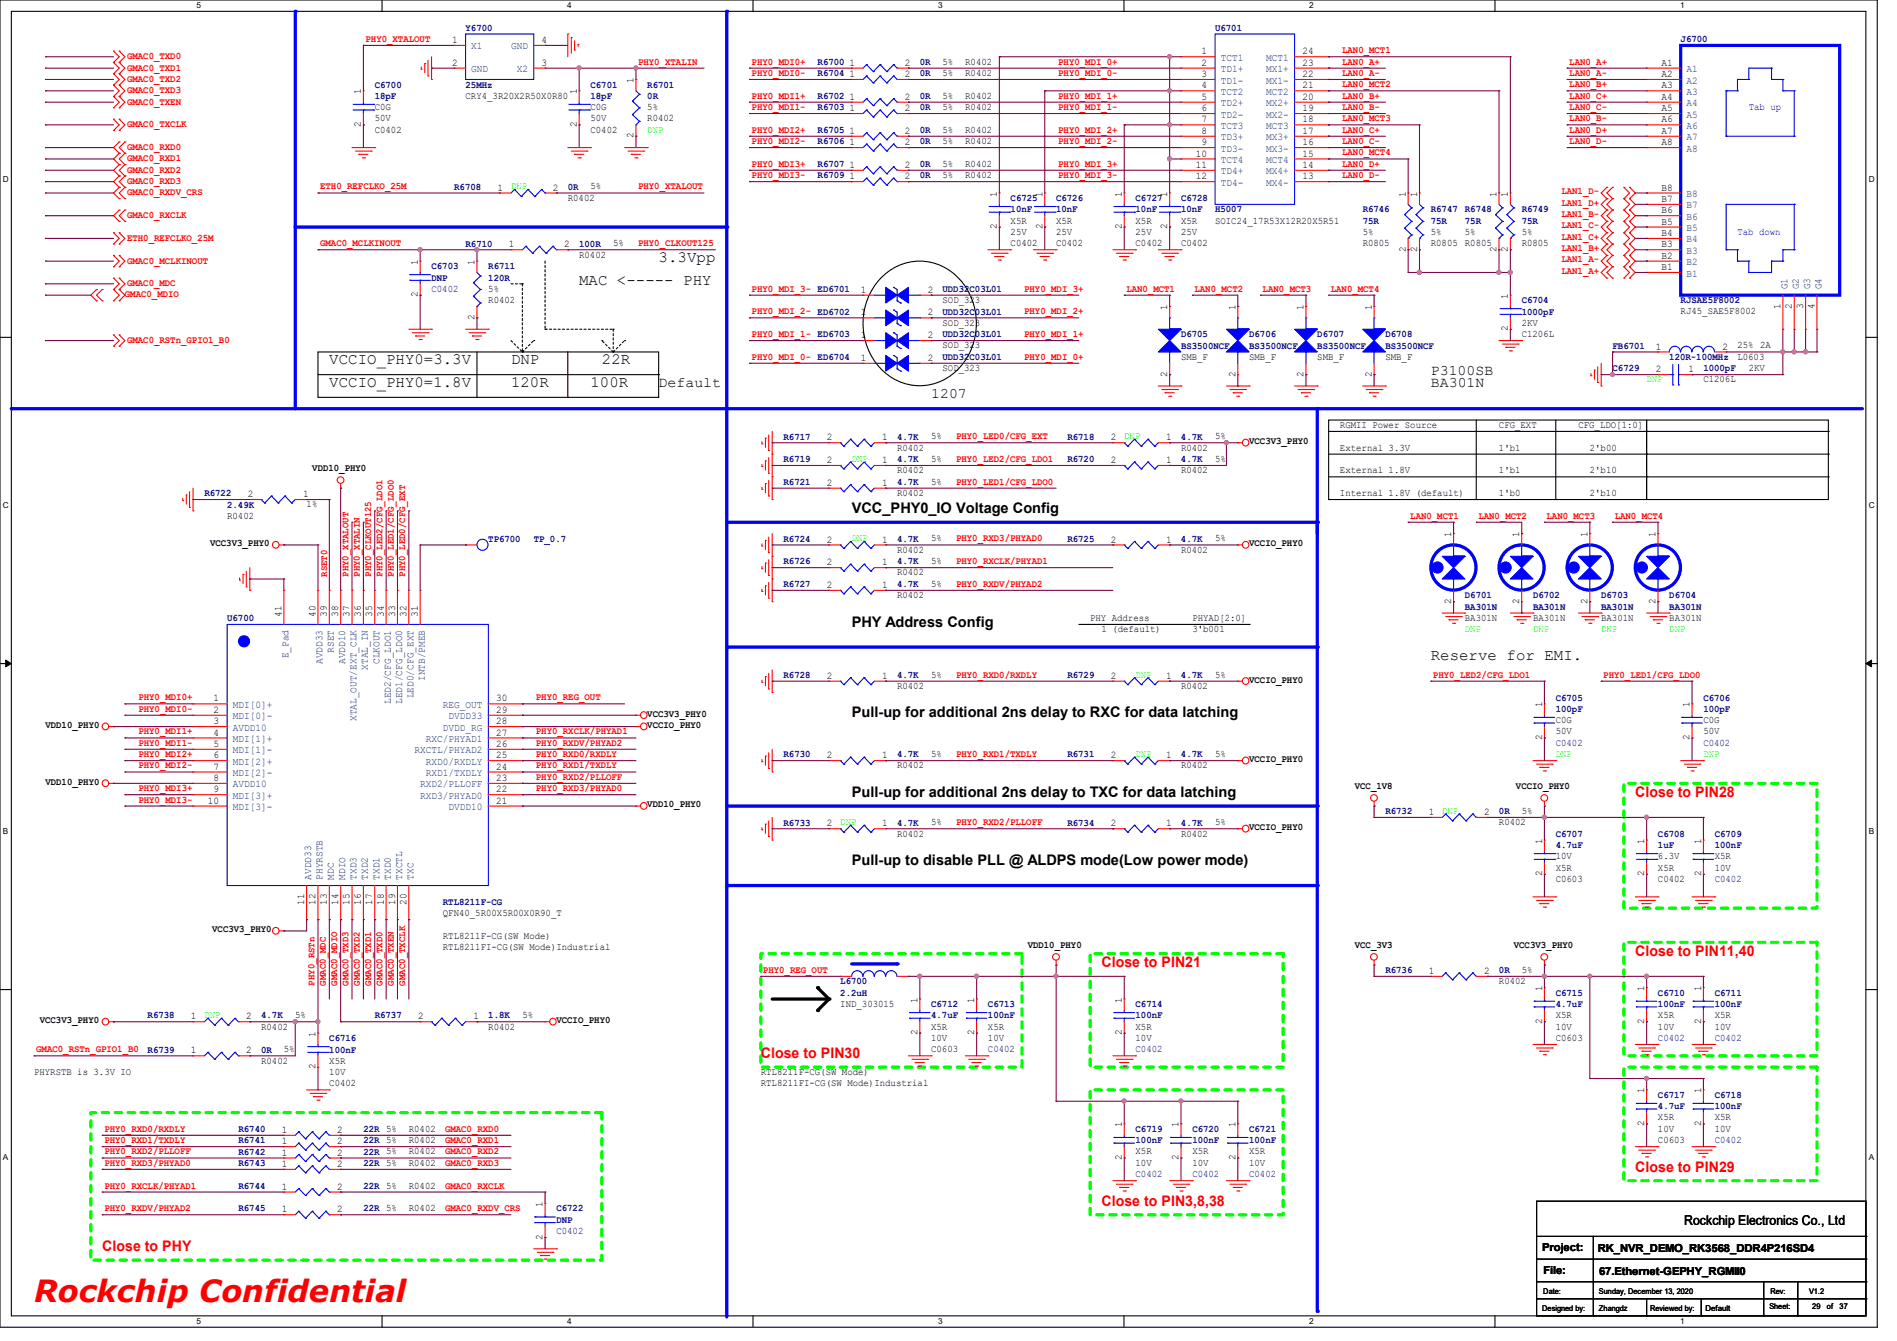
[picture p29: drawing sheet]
<svg xmlns="http://www.w3.org/2000/svg" width="297mm" height="210mm" viewBox="0 0 297 210" stroke-linecap="round" stroke-linejoin="round" font-family="sans-serif">
<defs><g id="words">
<text font-size="4.8" fill="#f00" x="5.3" y="204">Rockchip Confidential</text>
<g font-size="2.5">
<text x="103.1" y="41.1">3.3Vpp</text>
<text x="90.7" y="44.6">MAC &lt;----- PHY</text>
<text x="51.6" y="57.1">VCCIO_PHY0=3.3V</text>
<text x="80" y="57.1">DNP</text>
<text x="94.2" y="57.1">22R</text>
<text x="51.6" y="60.6">VCCIO_PHY0=1.8V</text>
<text x="80" y="60.6">120R</text>
<text x="92.5" y="60.6">100R</text>
<text x="224" y="103.3">Reserve for EMI.</text>
</g>
<g font-size="2.3">
<text x="224" y="58.8">P3100SB</text>
<text x="103.1" y="60.5">Default</text>
<text x="145.8" y="62.3">1207</text>
<text x="224" y="60.5">BA301N</text>
<text x="133.3" y="80.3">VCC_PHY0_IO Voltage Config</text>
<text x="133.3" y="98.1">PHY Address Config</text>
<text x="133.3" y="112.4">Pull-up for additional 2ns delay to RXC for data latching</text>
<text x="133.3" y="124.8">Pull-up for additional 2ns delay to TXC for data latching</text>
<text x="133.3" y="135.5">Pull-up to disable PLL @ ALDPS mode(Low power mode)</text>
</g>
<g font-size="2.3" fill="#f00">
<text x="256" y="124.8">Close to PIN28</text>
<text x="256" y="149.7">Close to PIN11,40</text>
<text x="172.5" y="151.5">Close to PIN21</text>
<text x="119.1" y="165.7">Close to PIN30</text>
<text x="256" y="183.5">Close to PIN29</text>
<text x="172.5" y="188.8">Close to PIN3,8,38</text>
<text x="16" y="195.9">Close to PHY</text>
</g>
<text font-size="2.1" x="263.7" y="191.9">Rockchip Electronics Co., Ltd</text>
<g font-size="1.7">
<text x="241.5" y="196">Project:</text>
<text x="250.1" y="196.1">RK_NVR_DEMO_RK3568_DDR4P216SD4</text>
<text x="241.6" y="199.5">File:</text>
<text x="250.4" y="199.7">67.Ethernet-GEPHY_RGMII0</text>
</g>
<g font-size="1.6" fill="#000080">
<text x="72.9" y="4.8">Y6700</text>
<text x="190.2" y="4.8">U6701</text>
<text x="128" y="11.9">R6704</text>
<text x="128" y="10.2">R6700</text>
<text x="144" y="11.9">0R</text>
<text x="144" y="10.2">0R</text>
<text x="263.1" y="6.6">J6700</text>
<text x="58.7" y="13.7">C6700</text>
<text x="58.7" y="15.5">18pF</text>
<text x="72.9" y="13.7">25MHz</text>
<text x="92.5" y="13.7">C6701</text>
<text x="92.5" y="15.5">18pF</text>
<text x="101.3" y="13.7">R6701</text>
<text x="101.3" y="15.5">0R</text>
<text x="128" y="15.5">R6702</text>
<text x="128" y="17.3">R6703</text>
<text x="144" y="15.5">0R</text>
<text x="144" y="17.3">0R</text>
<text x="128" y="20.8">R6705</text>
<text x="128" y="22.6">R6706</text>
<text x="144" y="20.8">0R</text>
<text x="144" y="22.6">0R</text>
<text x="71.1" y="29.7">R6708</text>
<text x="88.9" y="29.7">0R</text>
<text x="128" y="27.9">R6709</text>
<text x="128" y="26.2">R6707</text>
<text x="144" y="27.9">0R</text>
<text x="144" y="26.2">0R</text>
<text x="158.2" y="31.5">C6725</text>
<text x="158.2" y="33.3">10nF</text>
<text x="165.4" y="31.5">C6726</text>
<text x="165.4" y="33.3">10nF</text>
<text x="177.8" y="31.5">C6727</text>
<text x="177.8" y="33.3">10nF</text>
<text x="184.9" y="31.5">C6728</text>
<text x="184.9" y="33.3">10nF</text>
<text x="190.2" y="33.3">H5007</text>
<text x="213.4" y="33.3">R6746</text>
<text x="213.4" y="35.1">75R</text>
<text x="224" y="33.3">R6747</text>
<text x="224" y="35.1">75R</text>
<text x="229.4" y="33.3">R6748</text>
<text x="229.4" y="35.1">75R</text>
<text x="238.2" y="33.3">R6749</text>
<text x="238.2" y="35.1">75R</text>
<text x="72.9" y="38.6">R6710</text>
<text x="90.7" y="38.6">100R</text>
<text x="67.6" y="42.2">C6703</text>
<text x="67.6" y="43.9">DNP</text>
<text x="67.6" y="45.7">C0402</text>
<text x="76.5" y="42.2">R6711</text>
<text x="76.5" y="43.9">120R</text>
<text x="147.6" y="45.7">UDD32C03L01</text>
<text x="238.2" y="47.5">C6704</text>
<text x="263.1" y="47.5">RJSAE5F8002</text>
<text x="147.6" y="49.3">UDD32C03L01</text>
<text x="147.6" y="52.8">UDD32C03L01</text>
<text x="184.9" y="52.8">D6705</text>
<text x="195.6" y="52.8">D6706</text>
<text x="206.2" y="52.8">D6707</text>
<text x="216.9" y="52.8">D6708</text>
<text x="238.2" y="49.3">1000pF</text>
<text x="147.6" y="56.4">UDD32C03L01</text>
<text x="184.9" y="54.6">BS3500NCF</text>
<text x="195.6" y="54.6">BS3500NCF</text>
<text x="206.2" y="54.6">BS3500NCF</text>
<text x="216.9" y="54.6">BS3500NCF</text>
<text x="252.5" y="58.2">C6729</text>
<text x="252.5" y="54.6">FB6701</text>
<text x="261.4" y="56.4">120R-100MHz</text>
<text x="266.7" y="58.2">1000pF</text>
<text x="122.7" y="68.8">R6717</text>
<text x="140.5" y="68.8">4.7K</text>
<text x="167.1" y="68.8">R6718</text>
<text x="184.9" y="68.8">4.7K</text>
<text x="32" y="77.7">R6722</text>
<text x="122.7" y="72.4">R6719</text>
<text x="122.7" y="75.9">R6721</text>
<text x="140.5" y="72.4">4.7K</text>
<text x="140.5" y="75.9">4.7K</text>
<text x="167.1" y="72.4">R6720</text>
<text x="184.9" y="72.4">4.7K</text>
<text x="35.6" y="79.5">2.49K</text>
<text x="76.5" y="84.8">TP6700</text>
<text x="83.6" y="84.8">TP_0.7</text>
<text x="122.7" y="88.4">R6726</text>
<text x="122.7" y="84.8">R6724</text>
<text x="140.5" y="88.4">4.7K</text>
<text x="140.5" y="84.8">4.7K</text>
<text x="167.1" y="84.8">R6725</text>
<text x="184.9" y="84.8">4.7K</text>
<text x="122.7" y="91.9">R6727</text>
<text x="140.5" y="91.9">4.7K</text>
<text x="229.4" y="93.7">D6701</text>
<text x="229.4" y="95.5">BA301N</text>
<text x="240" y="93.7">D6702</text>
<text x="240" y="95.5">BA301N</text>
<text x="250.7" y="93.7">D6703</text>
<text x="250.7" y="95.5">BA301N</text>
<text x="261.4" y="93.7">D6704</text>
<text x="261.4" y="95.5">BA301N</text>
<text x="35.6" y="97.3">U6700</text>
<text x="122.7" y="106.2">R6728</text>
<text x="140.5" y="106.2">4.7K</text>
<text x="167.1" y="106.2">R6729</text>
<text x="184.9" y="106.2">4.7K</text>
<text x="243.6" y="109.7">C6705</text>
<text x="243.6" y="111.5">100pF</text>
<text x="266.7" y="109.7">C6706</text>
<text x="266.7" y="111.5">100pF</text>
<text x="122.7" y="118.6">R6730</text>
<text x="140.5" y="118.6">4.7K</text>
<text x="167.1" y="118.6">R6731</text>
<text x="184.9" y="118.6">4.7K</text>
<text x="243.6" y="116.8">C0402</text>
<text x="266.7" y="116.8">C0402</text>
<text x="122.7" y="129.3">R6733</text>
<text x="140.5" y="129.3">4.7K</text>
<text x="167.1" y="129.3">R6734</text>
<text x="184.9" y="129.3">4.7K</text>
<text x="216.9" y="127.5">R6732</text>
<text x="234.7" y="127.5">0R</text>
<text x="243.6" y="131.1">C6707</text>
<text x="259.6" y="131.1">C6708</text>
<text x="268.5" y="131.1">C6709</text>
<text x="243.6" y="132.8">4.7uF</text>
<text x="259.6" y="132.8">1uF</text>
<text x="268.5" y="132.8">100nF</text>
<text x="69.3" y="141.7">RTL8211F-CG</text>
<text x="268.5" y="138.1">C0402</text>
<text x="131.6" y="154.2">L6700</text>
<text x="131.6" y="156">2.2uH</text>
<text x="216.9" y="152.4">R6736</text>
<text x="234.7" y="152.4">0R</text>
<text x="243.6" y="156">C6715</text>
<text x="259.6" y="156">C6710</text>
<text x="268.5" y="156">C6711</text>
<text x="23.1" y="159.5">R6738</text>
<text x="40.9" y="159.5">4.7K</text>
<text x="58.7" y="159.5">R6737</text>
<text x="76.4" y="159.5">1.8K</text>
<text x="145.8" y="157.7">C6712</text>
<text x="145.8" y="159.5">4.7uF</text>
<text x="154.7" y="157.7">C6713</text>
<text x="154.7" y="159.5">100nF</text>
<text x="177.8" y="157.7">C6714</text>
<text x="177.8" y="159.5">100nF</text>
<text x="243.6" y="157.7">4.7uF</text>
<text x="259.6" y="157.7">100nF</text>
<text x="268.5" y="157.7">100nF</text>
<text x="23.1" y="164.8">R6739</text>
<text x="40.9" y="164.8">0R</text>
<text x="51.6" y="163.1">C6716</text>
<text x="51.6" y="164.8">100nF</text>
<text x="154.7" y="164.8">C0402</text>
<text x="177.8" y="164.8">C0402</text>
<text x="259.6" y="163">C0402</text>
<text x="268.5" y="163">C0402</text>
<text x="259.6" y="172">C6717</text>
<text x="259.6" y="173.7">4.7uF</text>
<text x="268.5" y="172">C6718</text>
<text x="268.5" y="173.7">100nF</text>
<text x="37.3" y="179.1">R6741</text>
<text x="37.3" y="177.3">R6740</text>
<text x="56.9" y="179.1">22R 5%</text>
<text x="56.9" y="177.3">22R 5%</text>
<text x="177.8" y="177.3">C6719</text>
<text x="177.8" y="179.1">100nF</text>
<text x="186.7" y="177.3">C6720</text>
<text x="186.7" y="179.1">100nF</text>
<text x="195.6" y="177.3">C6721</text>
<text x="195.6" y="179.1">100nF</text>
<text x="268.5" y="179">C0402</text>
<text x="37.3" y="182.6">R6743</text>
<text x="37.3" y="180.8">R6742</text>
<text x="56.9" y="182.6">22R 5%</text>
<text x="56.9" y="180.8">22R 5%</text>
<text x="177.8" y="184.4">C0402</text>
<text x="186.7" y="184.4">C0402</text>
<text x="195.6" y="184.4">C0402</text>
<text x="37.3" y="189.7">R6745</text>
<text x="37.3" y="186.2">R6744</text>
<text x="56.9" y="189.7">22R 5%</text>
<text x="56.9" y="186.2">22R 5%</text>
<text x="87.1" y="189.7">C6722</text>
<text x="87.1" y="191.5">DNP</text>
<text x="87.1" y="193.2">C0402</text>
</g>
<g font-size="1.6" fill="#f00">
<text x="19.9" y="9.3">GMAC0_TXD0</text>
<text x="19.9" y="11">GMAC0_TXD1</text>
<text x="57.2" y="6.6">PHY0_XTALOUT</text>
<text x="99.9" y="10.1">PHY0_XTALIN</text>
<text x="117.7" y="10.1">PHY0_MDI0+</text>
<text x="117.7" y="11.9">PHY0_MDI0-</text>
<text x="165.7" y="10.1">PHY0_MDI_0+</text>
<text x="165.7" y="11.9">PHY0_MDI_0-</text>
<text x="210.1" y="8.3">LAN0_MCT1</text>
<text x="210.1" y="10.1">LAN0_A+</text>
<text x="210.1" y="11.9">LAN0_A-</text>
<text x="245.7" y="11.9">LAN0_A-</text>
<text x="245.7" y="10.1">LAN0_A+</text>
<text x="19.9" y="12.8">GMAC0_TXD2</text>
<text x="19.9" y="14.6">GMAC0_TXD3</text>
<text x="19.9" y="16.4">GMAC0_TXEN</text>
<text x="117.7" y="15.5">PHY0_MDI1+</text>
<text x="117.7" y="17.2">PHY0_MDI1-</text>
<text x="165.7" y="15.5">PHY0_MDI_1+</text>
<text x="165.7" y="17.2">PHY0_MDI_1-</text>
<text x="210.1" y="13.7">LAN0_MCT2</text>
<text x="210.1" y="15.5">LAN0_B+</text>
<text x="210.1" y="17.2">LAN0_B-</text>
<text x="245.7" y="13.7">LAN0_B+</text>
<text x="245.7" y="15.5">LAN0_C+</text>
<text x="245.7" y="17.2">LAN0_C-</text>
<text x="19.9" y="19.9">GMAC0_TXCLK</text>
<text x="19.9" y="23.5">GMAC0_RXD0</text>
<text x="117.7" y="20.8">PHY0_MDI2+</text>
<text x="117.7" y="22.6">PHY0_MDI2-</text>
<text x="165.7" y="20.8">PHY0_MDI_2+</text>
<text x="165.7" y="22.6">PHY0_MDI_2-</text>
<text x="210.1" y="19">LAN0_MCT3</text>
<text x="210.1" y="20.8">LAN0_C+</text>
<text x="210.1" y="22.6">LAN0_C-</text>
<text x="245.7" y="20.8">LAN0_D+</text>
<text x="245.7" y="22.6">LAN0_D-</text>
<text x="245.7" y="19">LAN0_B-</text>
<text x="19.9" y="27.1">GMAC0_RXD2</text>
<text x="19.9" y="28.8">GMAC0_RXD3</text>
<text x="19.9" y="25.3">GMAC0_RXD1</text>
<text x="50.1" y="29.7">ETH0_REFCLKO_25M</text>
<text x="99.9" y="29.7">PHY0_XTALOUT</text>
<text x="117.7" y="26.1">PHY0_MDI3+</text>
<text x="117.7" y="27.9">PHY0_MDI3-</text>
<text x="165.7" y="26.1">PHY0_MDI_3+</text>
<text x="165.7" y="27.9">PHY0_MDI_3-</text>
<text x="210.1" y="24.3">LAN0_MCT4</text>
<text x="210.1" y="26.1">LAN0_D+</text>
<text x="210.1" y="27.9">LAN0_D-</text>
<text x="19.9" y="34.2">GMAC0_RXCLK</text>
<text x="19.9" y="30.6">GMAC0_RXDV_CRS</text>
<text x="244.5" y="34">LAN1_B-</text>
<text x="244.5" y="35.8">LAN1_C-</text>
<text x="244.5" y="32.2">LAN1_D+</text>
<text x="244.5" y="30.4">LAN1_D-</text>
<text x="19.9" y="37.7">ETH0_REFCLKO_25M</text>
<text x="19.9" y="41.3">GMAC0_MCLKINOUT</text>
<text x="50.1" y="38.6">GMAC0_MCLKINOUT</text>
<text x="99.9" y="38.6">PHY0_CLKOUT125</text>
<text x="244.5" y="41.1">LAN1_A-</text>
<text x="244.5" y="39.3">LAN1_B+</text>
<text x="244.5" y="37.5">LAN1_C+</text>
<text x="19.6" y="46.4">GMAC0_MDIO</text>
<text x="19.9" y="44.8">GMAC0_MDC</text>
<text x="117.7" y="45.7">PHY0_MDI_3- ED6701</text>
<text x="160.4" y="45.7">PHY0_MDI_3+</text>
<text x="176.4" y="45.7">LAN0_MCT1</text>
<text x="187" y="45.7">LAN0_MCT2</text>
<text x="197.7" y="45.7">LAN0_MCT3</text>
<text x="208.4" y="45.7">LAN0_MCT4</text>
<text x="244.5" y="42.9">LAN1_A+</text>
<text x="19.9" y="53.7">GMAC0_RSTn_GPIO1_B0</text>
<text x="117.7" y="49.2">PHY0_MDI_2- ED6702</text>
<text x="117.7" y="52.8">PHY0_MDI_1- ED6703</text>
<text x="160.4" y="49.2">PHY0_MDI_2+</text>
<text x="160.4" y="52.8">PHY0_MDI_1+</text>
<text x="117.7" y="56.3">PHY0_MDI_0- ED6704</text>
<text x="160.4" y="56.3">PHY0_MDI_0+</text>
<text x="149.7" y="68.8">PHY0_LED0/CFG_EXT</text>
<text x="149.7" y="72.3">PHY0_LED2/CFG_LDO1</text>
<text x="149.7" y="75.9">PHY0_LED1/CFG_LDO0</text>
<text x="220.8" y="81.2">LAN0_MCT1</text>
<text x="231.5" y="81.2">LAN0_MCT2</text>
<text x="242.1" y="81.2">LAN0_MCT3</text>
<text x="252.8" y="81.2">LAN0_MCT4</text>
<text x="149.7" y="88.3">PHY0_RXCLK/PHYAD1</text>
<text x="149.7" y="84.8">PHY0_RXD3/PHYAD0</text>
<text x="51.2" y="90.3" transform="rotate(-90 51.2 90.3)">RSET0</text>
<text x="54.6" y="90.3" transform="rotate(-90 54.6 90.3)">PHY0_XTALOUT</text>
<text x="56.3" y="90.3" transform="rotate(-90 56.3 90.3)">PHY0_XTALIN</text>
<text x="58.1" y="90.3" transform="rotate(-90 58.1 90.3)">PHY0_CLKOUT125</text>
<text x="59.9" y="90.3" transform="rotate(-90 59.9 90.3)">PHY0_LED2/CFG_LDO1</text>
<text x="61.7" y="90.3" transform="rotate(-90 61.7 90.3)">PHY0_LED1/CFG_LDO0</text>
<text x="63.5" y="90.3" transform="rotate(-90 63.5 90.3)">PHY0_LED0/CFG_EXT</text>
<text x="149.7" y="91.9">PHY0_RXDV/PHYAD2</text>
<text x="149.7" y="106.1">PHY0_RXD0/RXDLY</text>
<text x="224.4" y="106.1">PHY0_LED2/CFG_LDO1</text>
<text x="251" y="106.1">PHY0_LED1/CFG_LDO0</text>
<text x="21.7" y="111.5">PHY0_MDI0-</text>
<text x="21.7" y="109.7">PHY0_MDI0+</text>
<text x="83.9" y="109.7">PHY0_REG_OUT</text>
<text x="21.7" y="118.6">PHY0_MDI2+</text>
<text x="21.7" y="116.8">PHY0_MDI1-</text>
<text x="21.7" y="115">PHY0_MDI1+</text>
<text x="83.9" y="118.6">PHY0_RXD0/RXDLY</text>
<text x="83.9" y="116.8">PHY0_RXDV/PHYAD2</text>
<text x="83.9" y="115">PHY0_RXCLK/PHYAD1</text>
<text x="149.7" y="118.6">PHY0_RXD1/TXDLY</text>
<text x="21.7" y="125.7">PHY0_MDI3-</text>
<text x="21.7" y="123.9">PHY0_MDI3+</text>
<text x="21.7" y="120.4">PHY0_MDI2-</text>
<text x="83.9" y="123.9">PHY0_RXD3/PHYAD0</text>
<text x="83.9" y="120.4">PHY0_RXD1/TXDLY</text>
<text x="83.9" y="122.1">PHY0_RXD2/PLLOFF</text>
<text x="149.7" y="129.2">PHY0_RXD2/PLLOFF</text>
<text x="49.2" y="154.3" transform="rotate(-90 49.2 154.3)">PHY0_RSTn</text>
<text x="51" y="154.3" transform="rotate(-90 51 154.3)">GMAC0_MDC</text>
<text x="52.8" y="154.3" transform="rotate(-90 52.8 154.3)">GMAC0_MDIO</text>
<text x="54.6" y="154.3" transform="rotate(-90 54.6 154.3)">GMAC0_TXD3</text>
<text x="56.3" y="154.3" transform="rotate(-90 56.3 154.3)">GMAC0_TXD2</text>
<text x="58.1" y="154.3" transform="rotate(-90 58.1 154.3)">GMAC0_TXD1</text>
<text x="59.9" y="154.3" transform="rotate(-90 59.9 154.3)">GMAC0_TXD0</text>
<text x="61.7" y="154.3" transform="rotate(-90 61.7 154.3)">GMAC0_TXEN</text>
<text x="63.5" y="154.3" transform="rotate(-90 63.5 154.3)">GMAC0_TXCLK</text>
<text x="119.5" y="152.4">PHY0_REG_OUT</text>
<text x="5.7" y="164.8">GMAC0_RSTn_GPIO1_B0</text>
<text x="16.3" y="179">PHY0_RXD1/TXDLY</text>
<text x="16.3" y="177.2">PHY0_RXD0/RXDLY</text>
<text x="69.7" y="179">GMAC0_RXD1</text>
<text x="69.7" y="177.2">GMAC0_RXD0</text>
<text x="16.3" y="182.6">PHY0_RXD3/PHYAD0</text>
<text x="16.3" y="180.8">PHY0_RXD2/PLLOFF</text>
<text x="69.7" y="180.8">GMAC0_RXD2</text>
<text x="69.7" y="182.6">GMAC0_RXD3</text>
<text x="16.3" y="189.7">PHY0_RXDV/PHYAD2</text>
<text x="16.3" y="186.1">PHY0_RXCLK/PHYAD1</text>
<text x="69.7" y="186.1">GMAC0_RXCLK</text>
<text x="69.7" y="189.7">GMAC0_RXDV_CRS</text>
</g>
<g font-size="1.6">
<text x="70.8" y="6.7">1</text>
<text x="70.8" y="10.3">2</text>
<text x="84.8" y="10.3">3</text>
<text x="84.8" y="6.7">4</text>
<text x="133" y="10.3">1</text>
<text x="141.7" y="10.3">2</text>
<text x="147.6" y="11.9">5%</text>
<text x="147.6" y="10.1">5%</text>
<text x="151.1" y="11.9">R0402</text>
<text x="151.1" y="10.1">R0402</text>
<text x="188.1" y="10.3">2</text>
<text x="188.1" y="8.5">1</text>
<text x="203.9" y="8.5">24</text>
<text x="203.9" y="10.3">23</text>
<text x="260.1" y="10.3">A1</text>
<text x="56.5" y="14.8" transform="rotate(-90 56.5 14.8)">1</text>
<text x="58.7" y="17.2">C0G</text>
<text x="72.9" y="15.5">CRY4_3R20X2R50X0R80</text>
<text x="90.3" y="14.8" transform="rotate(-90 90.3 14.8)">1</text>
<text x="92.5" y="17.2">C0G</text>
<text x="99.2" y="13" transform="rotate(-90 99.2 13)">1</text>
<text x="101.3" y="17.2">5%</text>
<text x="133" y="15.6">1</text>
<text x="133" y="12.1">1</text>
<text x="133" y="17.4">1</text>
<text x="141.7" y="15.6">2</text>
<text x="141.7" y="12.1">2</text>
<text x="141.7" y="17.4">2</text>
<text x="147.6" y="15.5">5%</text>
<text x="147.6" y="17.2">5%</text>
<text x="151.1" y="15.5">R0402</text>
<text x="151.1" y="17.2">R0402</text>
<text x="188.1" y="17.4">6</text>
<text x="188.1" y="15.6">5</text>
<text x="188.1" y="13.8">4</text>
<text x="188.1" y="12.1">3</text>
<text x="203.9" y="12.1">22</text>
<text x="203.9" y="13.8">21</text>
<text x="203.9" y="15.6">20</text>
<text x="203.9" y="17.4">19</text>
<text x="260.1" y="12.1">A2</text>
<text x="260.1" y="13.8">A3</text>
<text x="260.1" y="15.6">A4</text>
<text x="260.1" y="17.4">A5</text>
<text x="56.5" y="19.9" transform="rotate(-90 56.5 19.9)">2</text>
<text x="58.7" y="20.8">C0402</text>
<text x="58.7" y="19">50V</text>
<text x="90.3" y="19.9" transform="rotate(-90 90.3 19.9)">2</text>
<text x="92.5" y="20.8">C0402</text>
<text x="92.5" y="19">50V</text>
<text x="99.2" y="21.7" transform="rotate(-90 99.2 21.7)">2</text>
<text x="101.3" y="19">R0402</text>
<text x="133" y="21">1</text>
<text x="133" y="22.7">1</text>
<text x="141.7" y="21">2</text>
<text x="141.7" y="22.7">2</text>
<text x="147.6" y="20.8">5%</text>
<text x="147.6" y="22.6">5%</text>
<text x="151.1" y="20.8">R0402</text>
<text x="151.1" y="22.6">R0402</text>
<text x="188.1" y="22.7">9</text>
<text x="188.1" y="21">8</text>
<text x="188.1" y="19.2">7</text>
<text x="203.9" y="19.2">18</text>
<text x="203.9" y="21">17</text>
<text x="203.9" y="22.7">16</text>
<text x="260.1" y="19.2">A6</text>
<text x="260.1" y="21">A7</text>
<text x="260.1" y="22.7">A8</text>
<text x="77.9" y="29.8">1</text>
<text x="86.6" y="29.8">2</text>
<text x="92.5" y="29.7">5%</text>
<text x="133" y="28.1">1</text>
<text x="133" y="26.3">1</text>
<text x="141.7" y="28.1">2</text>
<text x="141.7" y="26.3">2</text>
<text x="147.6" y="27.9">5%</text>
<text x="147.6" y="26.1">5%</text>
<text x="151.1" y="27.9">R0402</text>
<text x="151.1" y="26.1">R0402</text>
<text x="187.2" y="28.1">12</text>
<text x="187.2" y="26.3">11</text>
<text x="187.2" y="24.5">10</text>
<text x="203.9" y="24.5">15</text>
<text x="203.9" y="26.3">14</text>
<text x="203.9" y="28.1">13</text>
<text x="260.1" y="29.8">B8</text>
<text x="88.9" y="31.5">R0402</text>
<text x="156.1" y="35.9" transform="rotate(-90 156.1 35.9)">2</text>
<text x="156.1" y="30.8" transform="rotate(-90 156.1 30.8)">1</text>
<text x="158.2" y="35">X5R</text>
<text x="163.2" y="35.9" transform="rotate(-90 163.2 35.9)">2</text>
<text x="163.2" y="30.8" transform="rotate(-90 163.2 30.8)">1</text>
<text x="165.4" y="35">X5R</text>
<text x="175.6" y="35.9" transform="rotate(-90 175.6 35.9)">2</text>
<text x="175.6" y="30.8" transform="rotate(-90 175.6 30.8)">1</text>
<text x="177.8" y="35">X5R</text>
<text x="182.8" y="35.9" transform="rotate(-90 182.8 35.9)">2</text>
<text x="182.8" y="30.8" transform="rotate(-90 182.8 30.8)">1</text>
<text x="184.9" y="35">X5R</text>
<text x="190.2" y="35">SOIC24_17R53X12R20X5R51</text>
<text x="220.1" y="30.8" transform="rotate(-90 220.1 30.8)">1</text>
<text x="221.9" y="30.8" transform="rotate(-90 221.9 30.8)">1</text>
<text x="234.3" y="30.8" transform="rotate(-90 234.3 30.8)">1</text>
<text x="236.1" y="30.8" transform="rotate(-90 236.1 30.8)">1</text>
<text x="260.1" y="35.2">B5</text>
<text x="260.1" y="33.4">B6</text>
<text x="260.1" y="31.6">B7</text>
<text x="65.4" y="41.4" transform="rotate(-90 65.4 41.4)">1</text>
<text x="74.3" y="41.4" transform="rotate(-90 74.3 41.4)">1</text>
<text x="79.7" y="38.7">1</text>
<text x="88.3" y="38.7">2</text>
<text x="90.7" y="40.3">R0402</text>
<text x="96" y="38.6">5%</text>
<text x="158.2" y="38.6">C0402</text>
<text x="158.2" y="36.8">25V</text>
<text x="165.4" y="38.6">C0402</text>
<text x="165.4" y="36.8">25V</text>
<text x="177.8" y="38.6">C0402</text>
<text x="177.8" y="36.8">25V</text>
<text x="184.9" y="38.6">C0402</text>
<text x="184.9" y="36.8">25V</text>
<text x="213.4" y="38.6">R0805</text>
<text x="213.4" y="36.8">5%</text>
<text x="220.1" y="39.5" transform="rotate(-90 220.1 39.5)">2</text>
<text x="221.9" y="39.5" transform="rotate(-90 221.9 39.5)">2</text>
<text x="224" y="38.6">R0805</text>
<text x="224" y="36.8">5%</text>
<text x="229.4" y="38.6">R0805</text>
<text x="229.4" y="36.8">5%</text>
<text x="234.3" y="39.5" transform="rotate(-90 234.3 39.5)">2</text>
<text x="236.1" y="39.5" transform="rotate(-90 236.1 39.5)">2</text>
<text x="238.2" y="38.6">R0805</text>
<text x="238.2" y="36.8">5%</text>
<text x="260.1" y="40.5">B2</text>
<text x="260.1" y="38.7">B3</text>
<text x="260.1" y="37">B4</text>
<text x="65.4" y="46.6" transform="rotate(-90 65.4 46.6)">2</text>
<text x="76.5" y="47.5">R0402</text>
<text x="76.5" y="45.7">5%</text>
<text x="134.8" y="45.8">1</text>
<text x="145.2" y="45.8">2</text>
<text x="147.6" y="47.5">SOD_323</text>
<text x="236.1" y="46.8" transform="rotate(-90 236.1 46.8)">1</text>
<text x="260.1" y="42.3">B1</text>
<text x="74.3" y="50.1" transform="rotate(-90 74.3 50.1)">2</text>
<text x="134.8" y="49.4">1</text>
<text x="134.8" y="53">1</text>
<text x="145.2" y="49.4">2</text>
<text x="145.2" y="53">2</text>
<text x="147.6" y="51">SOD_323</text>
<text x="182.8" y="48.6" transform="rotate(-90 182.8 48.6)">1</text>
<text x="193.4" y="48.6" transform="rotate(-90 193.4 48.6)">1</text>
<text x="204.1" y="48.6" transform="rotate(-90 204.1 48.6)">1</text>
<text x="214.8" y="48.6" transform="rotate(-90 214.8 48.6)">1</text>
<text x="236.1" y="51.9" transform="rotate(-90 236.1 51.9)">2</text>
<text x="238.2" y="52.8">C1206L</text>
<text x="238.2" y="51">2KV</text>
<text x="263.1" y="49.2">RJ45_SAE5F8002</text>
<text x="278.8" y="48.3" transform="rotate(-90 278.8 48.3)">1</text>
<text x="280.5" y="48.3" transform="rotate(-90 280.5 48.3)">2</text>
<text x="282.3" y="48.3" transform="rotate(-90 282.3 48.3)">3</text>
<text x="284.1" y="48.3" transform="rotate(-90 284.1 48.3)">4</text>
<text x="134.8" y="56.5">1</text>
<text x="145.2" y="56.5">2</text>
<text x="147.6" y="58.1">SOD_323</text>
<text x="147.6" y="54.6">SOD_323</text>
<text x="182.8" y="59" transform="rotate(-90 182.8 59)">2</text>
<text x="184.9" y="56.3">SMB_F</text>
<text x="193.4" y="59" transform="rotate(-90 193.4 59)">2</text>
<text x="195.6" y="56.3">SMB_F</text>
<text x="204.1" y="59" transform="rotate(-90 204.1 59)">2</text>
<text x="206.2" y="56.3">SMB_F</text>
<text x="214.8" y="59" transform="rotate(-90 214.8 59)">2</text>
<text x="216.9" y="56.3">SMB_F</text>
<text x="259.2" y="58.3">2</text>
<text x="259.2" y="54.7">1</text>
<text x="264.4" y="58.3">1</text>
<text x="266.7" y="59.9">C1206L</text>
<text x="269.7" y="54.7">2</text>
<text x="272" y="56.3">L0603</text>
<text x="272" y="54.6">25% 2A</text>
<text x="273.8" y="58.1">2KV</text>
<text x="129.5" y="69">2</text>
<text x="138.1" y="69">1</text>
<text x="140.5" y="70.6">R0402</text>
<text x="145.8" y="68.8">5%</text>
<text x="173.9" y="69">2</text>
<text x="182.6" y="69">1</text>
<text x="184.9" y="70.6">R0402</text>
<text x="190.2" y="68.8">5%</text>
<text x="195.6" y="69.6">VCC3V3_PHY0</text>
<text x="209.8" y="67">RGMII Power Source</text>
<text x="209.8" y="70.6">External 3.3V</text>
<text x="234.7" y="67">CFG_EXT</text>
<text x="234.7" y="70.6">1'b1</text>
<text x="247.1" y="67">CFG_LDO[1:0]</text>
<text x="248.9" y="70.6">2'b00</text>
<text x="38.8" y="77.9">2</text>
<text x="47.5" y="77.9">1</text>
<text x="48.9" y="73.8">VDD10_PHY0</text>
<text x="129.5" y="72.5">2</text>
<text x="129.5" y="76.1">2</text>
<text x="138.1" y="72.5">1</text>
<text x="138.1" y="76.1">1</text>
<text x="140.5" y="74.1">R0402</text>
<text x="140.5" y="77.7">R0402</text>
<text x="145.8" y="72.3">5%</text>
<text x="145.8" y="75.9">5%</text>
<text x="173.9" y="72.5">2</text>
<text x="182.6" y="72.5">1</text>
<text x="184.9" y="74.1">R0402</text>
<text x="190.2" y="72.3">5%</text>
<text x="209.8" y="74.1">External 1.8V</text>
<text x="209.8" y="77.7">Internal 1.8V (default)</text>
<text x="234.7" y="77.7">1'b0</text>
<text x="234.7" y="74.1">1'b1</text>
<text x="248.9" y="77.7">2'b10</text>
<text x="248.9" y="74.1">2'b10</text>
<text x="35.6" y="81.2">R0402</text>
<text x="48" y="79.5">1%</text>
<text x="32.9" y="85.6">VCC3V3_PHY0</text>
<text x="129.5" y="88.5">2</text>
<text x="129.5" y="85">2</text>
<text x="138.1" y="88.5">1</text>
<text x="138.1" y="85">1</text>
<text x="140.5" y="86.6">R0402</text>
<text x="145.8" y="88.3">5%</text>
<text x="145.8" y="84.8">5%</text>
<text x="173.9" y="85">2</text>
<text x="182.6" y="85">1</text>
<text x="184.9" y="86.6">R0402</text>
<text x="190.2" y="84.8">5%</text>
<text x="195.6" y="85.6">VCCIO_PHY0</text>
<text x="227.2" y="84.1" transform="rotate(-90 227.2 84.1)">1</text>
<text x="237.9" y="84.1" transform="rotate(-90 237.9 84.1)">1</text>
<text x="248.5" y="84.1" transform="rotate(-90 248.5 84.1)">1</text>
<text x="259.2" y="84.1" transform="rotate(-90 259.2 84.1)">1</text>
<text x="129.5" y="92.1">2</text>
<text x="138.1" y="92.1">1</text>
<text x="140.5" y="90.1">R0402</text>
<text x="140.5" y="93.7">R0402</text>
<text x="145.8" y="91.9">5%</text>
<text x="227.2" y="94.6" transform="rotate(-90 227.2 94.6)">2</text>
<text x="237.9" y="94.6" transform="rotate(-90 237.9 94.6)">2</text>
<text x="248.5" y="94.6" transform="rotate(-90 248.5 94.6)">2</text>
<text x="259.2" y="94.6" transform="rotate(-90 259.2 94.6)">2</text>
<text x="44.1" y="96.6" transform="rotate(-90 44.1 96.6)">41</text>
<text x="49.4" y="96.6" transform="rotate(-90 49.4 96.6)">40</text>
<text x="51.2" y="96.6" transform="rotate(-90 51.2 96.6)">39</text>
<text x="53" y="96.6" transform="rotate(-90 53 96.6)">38</text>
<text x="54.7" y="96.6" transform="rotate(-90 54.7 96.6)">37</text>
<text x="56.5" y="96.6" transform="rotate(-90 56.5 96.6)">36</text>
<text x="58.3" y="96.6" transform="rotate(-90 58.3 96.6)">35</text>
<text x="60.1" y="96.6" transform="rotate(-90 60.1 96.6)">34</text>
<text x="61.8" y="96.6" transform="rotate(-90 61.8 96.6)">33</text>
<text x="63.6" y="96.6" transform="rotate(-90 63.6 96.6)">32</text>
<text x="65.4" y="96.6" transform="rotate(-90 65.4 96.6)">31</text>
<text x="170.7" y="97.2">PHY Address</text>
<text x="172.5" y="99">1 (default)</text>
<text x="186.7" y="97.2">PHYAD[2:0]</text>
<text x="186.7" y="99">3'b001</text>
<text x="229.4" y="97.2">BA301N</text>
<text x="240" y="97.2">BA301N</text>
<text x="250.7" y="97.2">BA301N</text>
<text x="261.4" y="97.2">BA301N</text>
<text x="129.5" y="106.3">2</text>
<text x="138.1" y="106.3">1</text>
<text x="140.5" y="107.9">R0402</text>
<text x="145.8" y="106.1">5%</text>
<text x="173.9" y="106.3">2</text>
<text x="182.6" y="106.3">1</text>
<text x="184.9" y="107.9">R0402</text>
<text x="190.2" y="106.1">5%</text>
<text x="195.6" y="106.9">VCCIO_PHY0</text>
<text x="33.4" y="109.9">1</text>
<text x="33.4" y="111.6">2</text>
<text x="33.4" y="113.4">3</text>
<text x="77.7" y="113.4">28</text>
<text x="77.7" y="111.6">29</text>
<text x="77.7" y="109.9">30</text>
<text x="101.3" y="112.2">VCC3V3_PHY0</text>
<text x="241.4" y="110.8" transform="rotate(-90 241.4 110.8)">1</text>
<text x="243.6" y="113.2">C0G</text>
<text x="264.5" y="110.8" transform="rotate(-90 264.5 110.8)">1</text>
<text x="266.7" y="113.2">C0G</text>
<text x="7.1" y="114">VDD10_PHY0</text>
<text x="33.4" y="115.2">4</text>
<text x="33.4" y="117">5</text>
<text x="33.4" y="118.7">6</text>
<text x="77.7" y="118.7">25</text>
<text x="77.7" y="117">26</text>
<text x="77.7" y="115.2">27</text>
<text x="101.3" y="114">VCCIO_PHY0</text>
<text x="129.5" y="118.7">2</text>
<text x="138.1" y="118.7">1</text>
<text x="145.8" y="118.6">5%</text>
<text x="173.9" y="118.7">2</text>
<text x="182.6" y="118.7">1</text>
<text x="190.2" y="118.6">5%</text>
<text x="195.6" y="119.3">VCCIO_PHY0</text>
<text x="241.4" y="115.9" transform="rotate(-90 241.4 115.9)">2</text>
<text x="243.6" y="115">50V</text>
<text x="264.5" y="115.9" transform="rotate(-90 264.5 115.9)">2</text>
<text x="266.7" y="115">50V</text>
<text x="7.1" y="122.9">VDD10_PHY0</text>
<text x="32.6" y="125.9">10</text>
<text x="33.4" y="120.5">7</text>
<text x="33.4" y="122.3">8</text>
<text x="33.4" y="124.1">9</text>
<text x="77.7" y="125.9">21</text>
<text x="77.7" y="124.1">22</text>
<text x="77.7" y="122.3">23</text>
<text x="77.7" y="120.5">24</text>
<text x="140.5" y="120.4">R0402</text>
<text x="184.9" y="120.4">R0402</text>
<text x="212.1" y="123.6">VCC_1V8</text>
<text x="237.4" y="123.6">VCCIO_PHY0</text>
<text x="101.3" y="126.4">VDD10_PHY0</text>
<text x="129.5" y="129.4">2</text>
<text x="138.1" y="129.4">1</text>
<text x="140.5" y="131">R0402</text>
<text x="145.8" y="129.2">5%</text>
<text x="173.9" y="129.4">2</text>
<text x="182.6" y="129.4">1</text>
<text x="184.9" y="131">R0402</text>
<text x="190.2" y="129.2">5%</text>
<text x="195.6" y="130">VCCIO_PHY0</text>
<text x="223.7" y="127.6">1</text>
<text x="232.4" y="127.6">2</text>
<text x="234.7" y="129.2">R0402</text>
<text x="238.2" y="127.5">5%</text>
<text x="241.4" y="137.2" transform="rotate(-90 241.4 137.2)">2</text>
<text x="241.4" y="132.1" transform="rotate(-90 241.4 132.1)">1</text>
<text x="243.6" y="136.4">X5R</text>
<text x="243.6" y="134.6">10V</text>
<text x="257.4" y="137.2" transform="rotate(-90 257.4 137.2)">2</text>
<text x="257.4" y="132.1" transform="rotate(-90 257.4 132.1)">1</text>
<text x="259.6" y="136.4">X5R</text>
<text x="259.6" y="134.6">6.3V</text>
<text x="266.3" y="137.2" transform="rotate(-90 266.3 137.2)">2</text>
<text x="266.3" y="132.1" transform="rotate(-90 266.3 132.1)">1</text>
<text x="268.5" y="134.6">X5R</text>
<text x="268.5" y="136.4">10V</text>
<text x="47.6" y="141.7" transform="rotate(-90 47.6 141.7)">11</text>
<text x="49.4" y="141.7" transform="rotate(-90 49.4 141.7)">12</text>
<text x="51.2" y="141.7" transform="rotate(-90 51.2 141.7)">13</text>
<text x="53" y="141.7" transform="rotate(-90 53 141.7)">14</text>
<text x="54.7" y="141.7" transform="rotate(-90 54.7 141.7)">15</text>
<text x="56.5" y="141.7" transform="rotate(-90 56.5 141.7)">16</text>
<text x="58.3" y="141.7" transform="rotate(-90 58.3 141.7)">17</text>
<text x="60.1" y="141.7" transform="rotate(-90 60.1 141.7)">18</text>
<text x="61.8" y="141.7" transform="rotate(-90 61.8 141.7)">19</text>
<text x="63.6" y="141.7" transform="rotate(-90 63.6 141.7)">20</text>
<text x="69.3" y="143.5">QFN40_5R00X5R00X0R90_T</text>
<text x="243.6" y="138.1">C0603</text>
<text x="259.6" y="138.1">C0402</text>
<text x="33.2" y="146">VCC3V3_PHY0</text>
<text x="69.3" y="147">RTL8211F-CG(SW Mode)</text>
<text x="69.3" y="148.8">RTL8211FI-CG(SW Mode)Industrial</text>
<text x="160.9" y="148.5">VDD10_PHY0</text>
<text x="212.1" y="148.5">VCC_3V3</text>
<text x="237" y="148.5">VCC3V3_PHY0</text>
<text x="223.7" y="152.5">1</text>
<text x="232.4" y="152.5">2</text>
<text x="234.7" y="154.1">R0402</text>
<text x="238.2" y="152.4">5%</text>
<text x="241.4" y="155.2" transform="rotate(-90 241.4 155.2)">1</text>
<text x="257.4" y="155.2" transform="rotate(-90 257.4 155.2)">1</text>
<text x="266.3" y="155.2" transform="rotate(-90 266.3 155.2)">1</text>
<text x="6.2" y="160.2">VCC3V3_PHY0</text>
<text x="29.9" y="159.6">1</text>
<text x="38.6" y="159.6">2</text>
<text x="40.9" y="161.2">R0402</text>
<text x="46.2" y="159.5">5%</text>
<text x="65.4" y="159.6">2</text>
<text x="74.1" y="159.6">1</text>
<text x="76.5" y="161.2">R0402</text>
<text x="81.8" y="159.5">5%</text>
<text x="87.1" y="160.2">VCCIO_PHY0</text>
<text x="131.6" y="157.7">IND_303015</text>
<text x="143.6" y="157" transform="rotate(-90 143.6 157)">1</text>
<text x="145.8" y="161.2">X5R</text>
<text x="152.5" y="157" transform="rotate(-90 152.5 157)">1</text>
<text x="154.7" y="161.2">X5R</text>
<text x="175.6" y="157" transform="rotate(-90 175.6 157)">1</text>
<text x="177.8" y="161.2">X5R</text>
<text x="241.4" y="160.4" transform="rotate(-90 241.4 160.4)">2</text>
<text x="243.6" y="159.5">X5R</text>
<text x="243.6" y="161.2">10V</text>
<text x="257.4" y="160.4" transform="rotate(-90 257.4 160.4)">2</text>
<text x="259.6" y="159.5">X5R</text>
<text x="259.6" y="161.2">10V</text>
<text x="266.3" y="160.4" transform="rotate(-90 266.3 160.4)">2</text>
<text x="268.5" y="159.5">X5R</text>
<text x="268.5" y="161.2">10V</text>
<text x="29.9" y="165">1</text>
<text x="38.6" y="165">2</text>
<text x="40.9" y="166.6">R0402</text>
<text x="44.4" y="164.8">5%</text>
<text x="49.4" y="167.5" transform="rotate(-90 49.4 167.5)">2</text>
<text x="49.4" y="162.3" transform="rotate(-90 49.4 162.3)">1</text>
<text x="51.6" y="166.6">X5R</text>
<text x="143.6" y="162.1" transform="rotate(-90 143.6 162.1)">2</text>
<text x="145.8" y="164.8">C0603</text>
<text x="145.8" y="163">10V</text>
<text x="152.5" y="162.1" transform="rotate(-90 152.5 162.1)">2</text>
<text x="154.7" y="163">10V</text>
<text x="175.6" y="162.1" transform="rotate(-90 175.6 162.1)">2</text>
<text x="177.8" y="163">10V</text>
<text x="243.6" y="163">C0603</text>
<text x="5.3" y="168.4">PHYRSTB is 3.3V IO</text>
<text x="51.6" y="170.1">C0402</text>
<text x="51.6" y="168.4">10V</text>
<text x="119.1" y="168.4">RTL8211F-CG(SW Mode)</text>
<text x="119.1" y="170.1">RTL8211FI-CG(SW Mode)Industrial</text>
<text x="257.4" y="171.2" transform="rotate(-90 257.4 171.2)">1</text>
<text x="266.3" y="171.2" transform="rotate(-90 266.3 171.2)">1</text>
<text x="44.1" y="179.2">1</text>
<text x="44.1" y="177.4">1</text>
<text x="52.8" y="179.2">2</text>
<text x="52.8" y="177.4">2</text>
<text x="64" y="179">R0402</text>
<text x="64" y="177.2">R0402</text>
<text x="175.6" y="176.6" transform="rotate(-90 175.6 176.6)">1</text>
<text x="184.5" y="176.6" transform="rotate(-90 184.5 176.6)">1</text>
<text x="193.4" y="176.6" transform="rotate(-90 193.4 176.6)">1</text>
<text x="257.4" y="176.4" transform="rotate(-90 257.4 176.4)">2</text>
<text x="259.6" y="179">C0603</text>
<text x="259.6" y="175.5">X5R</text>
<text x="259.6" y="177.2">10V</text>
<text x="266.3" y="176.4" transform="rotate(-90 266.3 176.4)">2</text>
<text x="268.5" y="175.5">X5R</text>
<text x="268.5" y="177.2">10V</text>
<text x="44.1" y="182.8">1</text>
<text x="44.1" y="181">1</text>
<text x="52.8" y="182.8">2</text>
<text x="52.8" y="181">2</text>
<text x="64" y="182.6">R0402</text>
<text x="64" y="180.8">R0402</text>
<text x="175.6" y="181.7" transform="rotate(-90 175.6 181.7)">2</text>
<text x="177.8" y="180.8">X5R</text>
<text x="177.8" y="182.6">10V</text>
<text x="184.5" y="181.7" transform="rotate(-90 184.5 181.7)">2</text>
<text x="186.7" y="180.8">X5R</text>
<text x="186.7" y="182.6">10V</text>
<text x="193.4" y="181.7" transform="rotate(-90 193.4 181.7)">2</text>
<text x="195.6" y="180.8">X5R</text>
<text x="195.6" y="182.6">10V</text>
<text x="44.1" y="189.9">1</text>
<text x="44.1" y="186.3">1</text>
<text x="52.8" y="189.9">2</text>
<text x="52.8" y="186.3">2</text>
<text x="64" y="189.7">R0402</text>
<text x="64" y="186.1">R0402</text>
<text x="85" y="189" transform="rotate(-90 85 189)">1</text>
<text x="85" y="194.1" transform="rotate(-90 85 194.1)">2</text>
</g>
<g font-size="1.6" fill="#004080">
<text x="73.8" y="7.7">X1</text>
<text x="73.8" y="11.3">GND</text>
<text x="80" y="7.7">GND</text>
<text x="80.9" y="11.3">X2</text>
<text x="191.1" y="11.3">TD1+</text>
<text x="191.1" y="9.5">TCT1</text>
<text x="198.2" y="9.5">MCT1</text>
<text x="198.2" y="11.3">MX1+</text>
<text x="264" y="11.3">A1</text>
<text x="191.1" y="16.6">TD2+</text>
<text x="191.1" y="14.9">TCT2</text>
<text x="191.1" y="13.1">TD1-</text>
<text x="198.2" y="13.1">MX1-</text>
<text x="198.2" y="14.9">MCT2</text>
<text x="198.2" y="16.6">MX2+</text>
<text x="264" y="13.1">A2</text>
<text x="264" y="14.9">A3</text>
<text x="264" y="16.6">A4</text>
<text x="191.1" y="23.7">TD3-</text>
<text x="191.1" y="22">TD3+</text>
<text x="191.1" y="20.2">TCT3</text>
<text x="191.1" y="18.4">TD2-</text>
<text x="198.2" y="18.4">MX2-</text>
<text x="198.2" y="20.2">MCT3</text>
<text x="198.2" y="22">MX3+</text>
<text x="198.2" y="23.7">MX3-</text>
<text x="264" y="18.4">A5</text>
<text x="264" y="20.2">A6</text>
<text x="264" y="22">A7</text>
<text x="264" y="23.7">A8</text>
<text x="191.1" y="29.1">TD4-</text>
<text x="191.1" y="27.3">TD4+</text>
<text x="191.1" y="25.5">TCT4</text>
<text x="198.2" y="25.5">MCT4</text>
<text x="198.2" y="27.3">MX4+</text>
<text x="198.2" y="29.1">MX4-</text>
<text x="264" y="34.4">B6</text>
<text x="264" y="32.6">B7</text>
<text x="264" y="30.9">B8</text>
<text x="264" y="41.5">B2</text>
<text x="264" y="39.8">B3</text>
<text x="264" y="38">B4</text>
<text x="264" y="36.2">B5</text>
<text x="264" y="43.3">B1</text>
<text x="279.9" y="45.3" transform="rotate(-90 279.9 45.3)">G1</text>
<text x="281.6" y="45.3" transform="rotate(-90 281.6 45.3)">G2</text>
<text x="283.4" y="45.3" transform="rotate(-90 283.4 45.3)">G3</text>
<text x="285.2" y="45.3" transform="rotate(-90 285.2 45.3)">G4</text>
<text x="45.2" y="103.1" transform="rotate(-90 45.2 103.1)">E_Pad</text>
<text x="50.5" y="104" transform="rotate(-90 50.5 104)">AVDD33</text>
<text x="52.3" y="102.2" transform="rotate(-90 52.3 102.2)">RSET</text>
<text x="54.1" y="104" transform="rotate(-90 54.1 104)">AVDD10</text>
<text x="57.6" y="104.9" transform="rotate(-90 57.6 104.9)">XTAL_IN</text>
<text x="59.4" y="104" transform="rotate(-90 59.4 104)">CLKOUT</text>
<text x="66.5" y="106.7" transform="rotate(-90 66.5 106.7)">INTB/PMEB</text>
<text x="36.4" y="110.9">MDI[0]+</text>
<text x="36.4" y="112.7">MDI[0]-</text>
<text x="55.8" y="112.9" transform="rotate(-90 55.8 112.9)">XTAL_OUT/EXT_CLK</text>
<text x="61.2" y="110.2" transform="rotate(-90 61.2 110.2)">LED2/CFG_LDO1</text>
<text x="63" y="110.2" transform="rotate(-90 63 110.2)">LED1/CFG_LDO0</text>
<text x="64.7" y="109.3" transform="rotate(-90 64.7 109.3)">LED0/CFG_EXT</text>
<text x="69.3" y="110.9">REG_OUT</text>
<text x="70.2" y="112.7">DVDD33</text>
<text x="36.4" y="114.4">AVDD10</text>
<text x="36.4" y="116.2">MDI[1]+</text>
<text x="36.4" y="118">MDI[1]-</text>
<text x="36.4" y="119.8">MDI[2]+</text>
<text x="64.9" y="118">RXCTL/PHYAD2</text>
<text x="66.7" y="119.8">RXD0/RXDLY</text>
<text x="66.7" y="116.2">RXC/PHYAD1</text>
<text x="69.3" y="114.4">DVDD_RG</text>
<text x="36.4" y="121.5">MDI[2]-</text>
<text x="36.4" y="123.3">AVDD10</text>
<text x="36.4" y="125.1">MDI[3]+</text>
<text x="65.8" y="125.1">RXD3/PHYAD0</text>
<text x="65.8" y="123.3">RXD2/PLLOFF</text>
<text x="66.7" y="121.5">RXD1/TXDLY</text>
<text x="36.4" y="126.9">MDI[3]-</text>
<text x="70.2" y="126.9">DVDD10</text>
<text x="48.7" y="137.8" transform="rotate(-90 48.7 137.8)">AVDD33</text>
<text x="50.5" y="137.8" transform="rotate(-90 50.5 137.8)">PHYRSTB</text>
<text x="52.3" y="137.8" transform="rotate(-90 52.3 137.8)">MDC</text>
<text x="54.1" y="137.8" transform="rotate(-90 54.1 137.8)">MDIO</text>
<text x="55.8" y="137.8" transform="rotate(-90 55.8 137.8)">TXD3</text>
<text x="57.6" y="137.8" transform="rotate(-90 57.6 137.8)">TXD2</text>
<text x="59.4" y="137.8" transform="rotate(-90 59.4 137.8)">TXD1</text>
<text x="61.2" y="137.8" transform="rotate(-90 61.2 137.8)">TXD0</text>
<text x="63" y="137.8" transform="rotate(-90 63 137.8)">TXCTL</text>
<text x="64.7" y="137.8" transform="rotate(-90 64.7 137.8)">TXC</text>
</g>
<g font-size="1.6" fill="#00f">
<text x="273.8" y="17.2">Tab up</text>
<text x="272" y="36.8">Tab down</text>
</g>
<g font-size="1.6" fill="#0f0">
<text x="101.3" y="20.8">DNP</text>
<text x="80" y="29.7">DNP</text>
<text x="257.8" y="59.9">DNP</text>
<text x="176" y="68.8">DNP</text>
<text x="133.3" y="72.3">DNP</text>
<text x="133.3" y="84.8">DNP</text>
<text x="229.4" y="99">DNP</text>
<text x="240" y="99">DNP</text>
<text x="250.7" y="99">DNP</text>
<text x="261.4" y="99">DNP</text>
<text x="177.8" y="106.1">DNP</text>
<text x="177.8" y="118.6">DNP</text>
<text x="243.6" y="118.6">DNP</text>
<text x="266.7" y="118.6">DNP</text>
<text x="131.6" y="129.2">DNP</text>
<text x="225.8" y="127.5">DNP</text>
<text x="32" y="159.5">DNP</text>
</g>
<g font-size="1.3">
<text x="30.8" y="1.3">5</text>
<text x="88.8" y="1.3">4</text>
<text x="146.9" y="1.3">3</text>
<text x="205" y="1.3">2</text>
<text x="263.1" y="1.3">1</text>
<text x=".5" y="28.4">D</text>
<text x="292.6" y="28.4">D</text>
<text x=".5" y="79.5">C</text>
<text x="292.6" y="79.5">C</text>
<text x=".5" y="130.6">B</text>
<text x="292.6" y="130.6">B</text>
<text x=".5" y="181.7">A</text>
<text x="292.6" y="181.7">A</text>
<text x="30.8" y="207.4">5</text>
<text x="88.8" y="207.4">4</text>
<text x="146.9" y="207.4">3</text>
<text x="205" y="207.4">2</text>
<text x="263.1" y="207.4">1</text>
</g>
<g font-size="1.2">
<text x="241.6" y="202.6">Date:</text>
<text x="250.4" y="202.6">Sunday, December 13, 2020</text>
<text x="277.2" y="202.6">Rev:</text>
<text x="283.2" y="202.6">V1.2</text>
<text x="241.5" y="205.3">Designed by:</text>
<text x="250.4" y="205.3">Zhangdz</text>
<text x="258.4" y="205.3">Reviewed by:</text>
<text x="267" y="205.3">Default</text>
<text x="277" y="205.1">Sheet:</text>
<text x="283.8" y="205.1">29</text>
<text x="286" y="205.1">of</text>
<text x="288" y="205.1">37</text>
</g>
</g></defs>
<path d="M0 0h293.9v207.9h-293.9zM1.8 1.8h290.3v204.3h-290.3z" fill="none" stroke="#000" stroke-width=".17"/>
<g fill="#fff">
<path d="M30.8 .2h.7v1.4h-.7z"/>
<path d="M30.8 206.2h.7v1.4h-.7z"/>
</g>
<path d="M59.8 0v1.8M59.8 206.1v1.8" fill="none" stroke="#000" stroke-width=".17"/>
<g fill="#fff">
<path d="M88.8 .2h.7v1.4h-.7z"/>
<path d="M88.8 206.2h.7v1.4h-.7z"/>
</g>
<path d="M117.9 0v1.8M117.9 206.1v1.8" fill="none" stroke="#000" stroke-width=".17"/>
<g fill="#fff">
<path d="M146.9 .2h.7v1.4h-.7z"/>
<path d="M146.9 206.2h.7v1.4h-.7z"/>
</g>
<path d="M176 0v1.8M176 206.1v1.8" fill="none" stroke="#000" stroke-width=".17"/>
<g fill="#fff">
<path d="M205 .2h.7v1.4h-.7z"/>
<path d="M205 206.2h.7v1.4h-.7z"/>
</g>
<path d="M234.1 0v1.8M234.1 206.1v1.8" fill="none" stroke="#000" stroke-width=".17"/>
<g fill="#fff">
<path d="M263.1 .2h.6v1.4h-.6z"/>
<path d="M263.1 206.2h.6v1.4h-.6z"/>
<path d="M.5 27.3h.9v1.4h-.9z"/>
<path d="M292.6 27.3h.9v1.4h-.9z"/>
<path d="M.5 78.4h.9v1.4h-.9z"/>
<path d="M292.6 78.4h.9v1.4h-.9z"/>
</g>
<path d="M0 52.8h1.8M292.1 52.8h1.8" fill="none" stroke="#000" stroke-width=".17"/>
<g fill="#fff">
<path d="M.5 129.5h.8v1.4h-.8z"/>
<path d="M292.6 129.5h.8v1.4h-.8z"/>
</g>
<path d="M0 103.9h1.8M292.1 103.9h1.8" fill="none" stroke="#000" stroke-width=".17"/>
<path d="M.9 103.4l.9 .5-.9 .5zM292.1 103.9l.9-.5v1z" fill="#000" stroke="#000" stroke-width=".16"/>
<g fill="#fff">
<path d="M.5 180.5h.8v1.4h-.8z"/>
<path d="M292.6 180.5h.8v1.4h-.8z"/>
</g>
<path d="M0 155h1.8M292.1 155h1.8" fill="none" stroke="#000" stroke-width=".17"/>
<path d="M170.7 149.4h30.2v17.7h-30.2zM254.3 147.6h30.2v17.8h-30.2zM170.7 170.7h30.2v19.5h-30.2zM254.3 167.1h30.2v17.8h-30.2z" fill="none" stroke="#0f0" stroke-width=".51" stroke-dasharray="1 1"/>
<path d="M113.8 126.2h92.4" fill="none" stroke="#00f" stroke-width=".51"/>
<circle cx="206.2" cy="126.2" r=".25" fill="#00f"/>
<path d="M113.8 101.3h92.4" fill="none" stroke="#00f" stroke-width=".51"/>
<circle cx="206.2" cy="101.3" r=".25" fill="#00f"/>
<path d="M120.9 156.5h8.9M128 154.7l1.8 1.8M129.8 156.5l-1.8 1.7" fill="none" stroke="#000" stroke-width=".51"/>
<g fill="#000">
<circle cx="128" cy="154.7" r=".25"/>
<circle cx="128" cy="158.2" r=".25"/>
<circle cx="129.8" cy="156.5" r=".25"/>
</g>
<path d="M119.1 149.4h40.9v17.7h-40.9z" fill="none" stroke="#0f0" stroke-width=".51" stroke-dasharray="1 1"/>
<path d="M113.8 81.8h92.4" fill="none" stroke="#00f" stroke-width=".51"/>
<circle cx="206.2" cy="81.8" r=".25" fill="#00f"/>
<g fill="none" stroke="#000" stroke-width=".17">
<path d="M208 65.8h49.8v12.4h-49.8zM208 67.6h78.3M208 71.1h78.3M208 74.7h78.3M231.1 78.2h.1M231.1 65.8v12.4M243.6 78.2h.1M243.6 65.8v12.4M257.8 65.8h28.5v12.4h-28.5zM257.8 67.6h.1M257.8 71.1h.1M257.8 74.7h.1"/>
<path d="M286.3 67.6h.1M286.3 71.1h.1M286.3 74.7h.1M168.9 97.8h26.7M195.6 97.8h.1"/>
</g>
<path d="M254.3 122.7h30.2v19.5h-30.2zM14.2 174.2h80v23.2h-80z" fill="none" stroke="#0f0" stroke-width=".51" stroke-dasharray="1 1"/>
<path d="M206.2 81.8v19.5" fill="none" stroke="#00f" stroke-width=".51"/>
<circle cx="206.2" cy="81.8" r=".25" fill="#00f"/>
<path d="M1.8 64h289.8" fill="none" stroke="#00f" stroke-width=".51"/>
<circle cx="1.8" cy="64" r=".25" fill="#00f"/>
<path d="M113.8 138.7h92.4" fill="none" stroke="#00f" stroke-width=".51"/>
<circle cx="206.2" cy="138.7" r=".25" fill="#00f"/>
<path d="M206.2 101.3v104.1" fill="none" stroke="#00f" stroke-width=".51"/>
<circle cx="206.2" cy="205.4" r=".25" fill="#00f"/>
<path d="M46.2 35.6h67.6" fill="none" stroke="#00f" stroke-width=".51"/>
<circle cx="113.8" cy="35.6" r=".25" fill="#00f"/>
<path d="M206.2 64v19.6" fill="none" stroke="#00f" stroke-width=".51"/>
<circle cx="206.2" cy="64" r=".25" fill="#00f"/>
<path d="M113.8 64v142.2" fill="none" stroke="#00f" stroke-width=".51"/>
<circle cx="113.8" cy="64" r=".25" fill="#00f"/>
<path d="M113.8 1.8v62.2" fill="none" stroke="#00f" stroke-width=".51"/>
<circle cx="113.8" cy="1.8" r=".25" fill="#00f"/>
<path d="M46.2 1.8v62.2" fill="none" stroke="#00f" stroke-width=".51"/>
<circle cx="46.2" cy="1.8" r=".25" fill="#00f"/>
<g fill="none" stroke="#000" stroke-width=".17" stroke-dasharray=".3">
<path d="M80 44.4h1.8M80 53.3l1.8 1.8M81.8 44.4h.1M81.8 44.4v10.7M81.8 55.1h.1M81.8 55.1l1.8-1.8M83.6 53.3h.1M85.3 40.9v10.7M85.3 51.6h.1M85.3 51.6h10.7M94.2 53.3h.1M96 51.6h.1"/>
<path d="M96 51.6v3.5M96 55.1h.1M96 55.1l-1.8-1.8M96 55.1l1.8-1.8M97.8 53.3h.1"/>
</g>
<g fill="none" stroke="#000" stroke-width=".17">
<path d="M49.8 55.1h53.3v7.1h-53.3zM49.8 58.7h53.3M74.7 55.1v7.1M88.9 55.1v7.1M103.1 58.7h.1M138.1 43.4a8.4 8.4 0 0 1 13.2 1.7 10.3 10.3 0 0 1-3.1 14.2 8.5 8.5 0 0 1-12-4.1 10.5 10.5 0 0 1 1.9-11.8zM74.7 62.2h.1M88.9 62.2h.1M240.6 188.1h51.5v18h-51.5zM240.6 193.6h51.5M240.6 197.2h51.5M249.5 193.6v12.5"/>
<path d="M292.1 193.6h.1M292.1 197.2h.1M240.6 200.7h51.5M240.6 203.4h51.5M249.5 206.1h.1M257.8 206.1h.1M257.8 203.4v2.7M266.4 206.1h.1M266.4 203.4v2.7M276.1 206.1h.1M276.1 200.7v5.4M281.5 206.1h.1"/>
<path d="M281.5 200.7v5.4M292.1 200.7h.1M292.1 203.4h.1"/>
</g>
<g fill="none" stroke="#f00" stroke-width=".17">
<path d="M17.8 13.3h.1M17.8 11.6h.1M17.8 15.1h.1M17.8 18.7h.1M17.8 9.8h.1M17.8 8h.1M17.8 16.9h.1M17.8 11.6l.9 .8-.9 .9M17.8 13.3l.9 .9-.9 .9M17.8 18.7l.9 .9-.9 .8M17.8 8l.9 .9-.9 .9M17.8 9.8l.9 .9-.9 .9"/>
<path d="M17.8 15.1l.9 .9-.9 .9M18.7 13.3h.1M18.7 11.6h.1M18.7 15.1h.1M18.7 18.7h.1M18.7 9.8h.1M18.7 8h.1M18.7 16.9h.1M18.7 11.6l.9 .8-.9 .9M18.7 13.3l.9 .9-.9 .9M18.7 18.7l.9 .9-.9 .8M18.7 8l.9 .9-.9 .9"/>
<path d="M18.7 9.8l.9 .9-.9 .9M18.7 15.1l.9 .9-.9 .9M66 10.8h.1M66 10.5v.3M66.5 9.9h.1M66.5 9.9v1.5M67 11.9h.1M67 9.4v2.5M67.6 12.4h.1M67.6 8.9v3.5M88.9 5.3h.1M88.9 5.3v3.6"/>
<path d="M89.5 5.9h.1M89.5 5.9v2.4M90 7.8h.1M90 6.4v1.4M90.5 6.9h.1M90.5 6.9v.4M17.8 20.4h.1M17.8 38.2h.1M17.8 36.4h.1M17.8 36.4l.9 .9-.9 .9M18.7 25.8h.1M18.7 27.6h.1"/>
<path d="M18.7 29.3h.1M18.7 32.9h.1M18.7 34.7h.1M18.7 20.4h.1M18.7 22.2h.1M18.7 24h.1M18.7 31.1h.1M18.7 38.2h.1M18.7 36.4h.1M18.7 25.8l-.9 .9 .9 .9M18.7 27.6l-.9 .8 .9 .9M18.7 32.9l-.9 .9 .9 .9"/>
<path d="M18.7 22.2l-.9 .9 .9 .9M18.7 24l-.9 .9 .9 .9M18.7 29.3l-.9 .9 .9 .9M18.7 36.4l.9 .9-.9 .9M19.6 27.6h.1M19.6 25.8h.1M19.6 29.3h.1M19.6 34.7h.1M19.6 32.9h.1M19.6 24h.1M19.6 22.2h.1M19.6 31.1h.1"/>
<path d="M19.6 25.8l-.9 .9 .9 .9M19.6 27.6l-.9 .8 .9 .9M19.6 32.9l-.9 .9 .9 .9M19.6 22.2l-.9 .9 .9 .9M19.6 24l-.9 .9 .9 .9M19.6 29.3l-.9 .9 .9 .9M55.1 23.1h3.6M55.7 23.7h2.4M56.2 24.2h.1M56.2 24.2h1.4M56.7 24.7h.4M57.1 24.7h.1"/>
<path d="M58.1 23.7h.1M58.7 23.1h.1M88.9 23.1h3.6M89.5 23.7h2.4M90 24.2h.1M90 24.2h1.4M90.5 24.7h.3M90.8 24.7h.1M91.9 23.7h.1M92.5 23.1h.1M97.8 23.1h3.5M98.3 23.7h2.5"/>
<path d="M98.8 24.2h.1M98.8 24.2h1.5M99.4 24.7h.3M99.7 24.7h.1M100.8 23.7h.1M101.3 23.1h.1M133.3 21.3h.1M133.3 21.3h1.8M140.5 21.3h1.7M142.2 21.3h.1M154.7 39.1h3.5M155.2 39.7h2.5"/>
<path d="M157.7 39.7h.1M158.2 39.1h.1M161.8 39.1h3.6M162.3 39.7h2.5M164.8 39.7h.1M165.4 39.1h.1M174.2 39.1h3.6M174.8 39.7h2.4M177.2 39.7h.1M177.8 39.1h.1M181.4 39.1h3.5M181.9 39.7h2.5"/>
<path d="M184.4 39.7h.1M184.9 39.1h.1M234.7 30.2h.1M234.7 39.1h.1M234.7 30.2v1.8M234.7 37.3v1.8M251.6 38.2h.1M251.6 32.9h.1M251.6 34.7h.1M251.6 36.4h.1M251.6 31.1h.1M251.6 29.3h.1"/>
<path d="M251.6 36.4l-.9 .9 .9 .9M251.6 34.7l-.9 .9 .9 .8M251.6 32.9l-.9 .9 .9 .9M251.6 38.2l-.9 .9 .9 .9M251.6 29.3l-.9 .9 .9 .9M251.6 31.1l-.9 .9 .9 .9M252.5 38.2h.1M252.5 32.9h.1M252.5 34.7h.1M252.5 36.4h.1M252.5 31.1h.1M252.5 29.3h.1"/>
<path d="M252.5 38.2l-.9 .9 .9 .9M252.5 36.4l-.9 .9 .9 .9M252.5 34.7l-.9 .9 .9 .8M252.5 29.3l-.9 .9 .9 .9M252.5 32.9l-.9 .9 .9 .9M252.5 31.1l-.9 .9 .9 .9M254.3 38.2h.1M254.3 32.9h.1M254.3 34.7h.1M254.3 36.4h.1M254.3 31.1h.1M254.3 29.3h.1"/>
<path d="M254.3 38.2l.8 .9-.8 .9M254.3 36.4l.8 .9-.8 .9M254.3 34.7l.8 .9-.8 .8M254.3 32.9l.8 .9-.8 .9M254.3 29.3l.8 .9-.8 .9M254.3 31.1l.8 .9-.8 .9M255.1 38.2h.1M255.1 34.7h.1M255.1 32.9h.1M255.1 36.4h.1M255.1 31.1h.1M255.1 29.3h.1"/>
<path d="M255.1 34.7l.9 .9-.9 .8M255.1 38.2l.9 .9-.9 .9M255.1 32.9l.9 .9-.9 .9M255.1 36.4l.9 .9-.9 .9M255.1 31.1l.9 .9-.9 .9M255.1 29.3l.9 .9-.9 .9M15.1 45.3h.1M15.1 47.1h.1M15.1 45.3l-.9 .9 .9 .9M16 47.1h.1M16 45.3h.1M16 45.3l-.9 .9 .9 .9"/>
<path d="M17.8 41.8h.1M17.8 40h.1M17.8 45.3h.1M17.8 43.6h.1M17.8 47.1h.1M17.8 54.2h.1M17.8 52.5h.1M17.8 40l.9 .9-.9 .9M17.8 43.6l.9 .8-.9 .9M17.8 45.3l.9 .9-.9 .9M17.8 52.5l.9 .8-.9 .9M18.7 41.8h.1"/>
<path d="M18.7 40h.1M18.7 45.3h.1M18.7 43.6h.1M18.7 47.1h.1M18.7 54.2h.1M18.7 52.5h.1M18.7 40l.9 .9-.9 .9M18.7 43.6l.9 .8-.9 .9M18.7 45.3l.9 .9-.9 .9M18.7 52.5l.9 .8-.9 .9M64 51.6h3.6M64.6 52.1h2.4"/>
<path d="M65.1 52.6h.1M65.1 52.6h1.4M65.6 53.2h.4M66 53.2h.1M67 52.1h.1M67.6 51.6h.1M72.9 51.6h3.6M73.4 52.1h2.5M74 52.6h.1M74 52.6h1.4M74.5 53.2h.3M74.8 53.2h.1"/>
<path d="M75.9 52.1h.1M76.5 51.6h.1M135.1 56.9h.1M135.1 56.9h1.8M144 56.9h1.8M145.8 56.9h.1M155.7 40.2h.1M155.7 40.2h1.5M156.3 40.7h.3M156.6 40.7h.1M162.9 40.2h.1M162.9 40.2h1.4"/>
<path d="M163.4 40.7h.3M163.7 40.7h.1M175.3 40.2h.1M175.3 40.2h1.4M175.9 40.7h.3M176.2 40.7h.1M182.4 40.2h.1M182.4 40.2h1.5M183 40.7h.3M183.3 40.7h.1M234.7 53.3h3.6M235.2 53.9h2.5"/>
<path d="M235.8 54.4h.1M235.8 54.4h1.4M236.3 54.9h.3M236.6 54.9h.1M237.7 53.9h.1M238.3 53.3h.1M249.1 58.8h.1M249.1 58.5v.3M249.6 58h.1M249.6 58v1.4M250.1 59.9h.1M250.1 57.4v2.5"/>
<path d="M250.7 56.9v3.6M251.6 41.8h.1M251.6 43.6h.1M251.6 40h.1M251.6 41.8l-.9 .9 .9 .9M251.6 40l-.9 .9 .9 .9M252.5 41.8h.1M252.5 43.6h.1M252.5 40h.1M252.5 41.8l-.9 .9 .9 .9M252.5 40l-.9 .9 .9 .9M254.3 41.8h.1"/>
<path d="M254.3 43.6h.1M254.3 40h.1M254.3 41.8l.8 .9-.8 .9M254.3 40l.8 .9-.8 .9M255.1 43.6h.1M255.1 41.8h.1M255.1 40h.1M255.1 41.8l.9 .9-.9 .9M255.1 40l.9 .9-.9 .9M259.6 58.7h.1M259.6 58.7h1.8M263.1 58.7h1.8"/>
<path d="M264.9 58.7h.1M28.6 78.4h.1M28.6 78.1v.3M29.2 77.5h.1M29.2 77.5v1.5M29.7 79.5h.1M29.7 77v2.5M30.2 76.5v3.5M53.3 76.5h.1M53.3 75.7v.8M119.3 73.1h.1M119.3 69.5h.1"/>
<path d="M119.3 76.6h.1M119.3 69.2v.3M119.3 72.7v.4M119.3 76.3v.3M119.8 72.2h.1M119.8 68.6h.1M119.8 75.7h.1M119.8 68.6v1.5M119.8 72.2v1.4M119.8 75.7v1.5M120.4 74.1h.1M120.4 70.6h.1"/>
<path d="M120.4 77.7h.1M120.4 68.1v2.5M120.4 71.7v2.4M120.4 75.2v2.5M120.9 74.7h.1M120.9 71.1h.1M120.9 78.2h.1M120.9 67.6v10.6M181.4 60.5h3.5M181.9 61h2.5M182.4 61.5h.1M182.4 61.5h1.5"/>
<path d="M183 62.1h.3M183.3 62.1h.1M184.4 61h.1M184.9 60.5h.1M192 60.5h3.6M192.6 61h2.4M193.1 61.5h.1M193.1 61.5h1.4M193.6 62.1h.4M193.8 69.3h.1M193.8 69.3h.7M194 62.1h.1"/>
<path d="M195 61h.1M195.6 60.5h.1M202.7 60.5h3.5M203.2 61h2.5M203.8 61.5h.1M203.8 61.5h1.4M204.3 62.1h.3M204.6 62.1h.1M205.7 61h.1M206.2 60.5h.1M213.4 60.5h3.5M213.9 61h2.5"/>
<path d="M214.4 61.5h.1M214.4 61.5h1.5M215 62.1h.3M215.3 62.1h.1M216.4 61h.1M216.9 60.5h.1M250.7 60.5h.1M30.2 80h.1M37.5 90.8h.1M37.5 90.5v.3M38.1 90h.1M38.1 90v1.4"/>
<path d="M38.6 91.9h.1M38.6 89.5v2.4M39.1 92.5h.1M39.1 88.9v3.6M43.7 85.3h.7M44.4 85.3h.1M119.3 92.6h.1M119.3 89.1h.1M119.3 85.5h.1M119.3 85.2v.3M119.3 88.7v.4M119.3 92.3v.3"/>
<path d="M119.8 91.7h.1M119.8 88.2h.1M119.8 84.6h.1M119.8 84.6v1.5M119.8 88.2v1.4M119.8 91.7v1.5M120.4 93.7h.1M120.4 90.1h.1M120.4 86.6h.1M120.4 84.1v2.5M120.4 87.7v2.4M120.4 91.2v2.5"/>
<path d="M120.9 94.2h.1M120.9 90.7h.1M120.9 87.1h.1M120.9 83.6v10.6M193.8 85.3h.1M193.8 85.3h.7M225.8 96h3.6M226.4 96.6h2.4M226.9 97.1h.1M226.9 97.1h1.4M227.4 97.6h.4M227.8 97.6h.1"/>
<path d="M228.8 96.6h.1M229.4 96h.1M236.5 96h3.5M237 96.6h2.5M237.5 97.1h.1M237.5 97.1h1.5M238.1 97.6h.3M238.4 97.6h.1M239.5 96.6h.1M240 96h.1M247.1 96h3.6M247.7 96.6h2.4"/>
<path d="M248.2 97.1h.1M248.2 97.1h1.4M248.8 97.6h.3M249.1 97.6h.1M250.1 96.6h.1M250.7 96h.1M257.8 96h3.6M258.4 96.6h2.4M258.9 97.1h.1M258.9 97.1h1.4M259.4 97.6h.4M259.8 97.6h.1"/>
<path d="M260.8 96.6h.1M261.4 96h.1M17.1 113.8h.7M17.8 113.8h.1M99.6 112h.1M99.6 113.8h.1M99.6 113.8h.7M99.6 112h.7M119.3 119.3h.1M119.3 106.8h.1M119.3 106.5v.3M119.3 119v.3"/>
<path d="M119.8 118.4h.1M119.8 106h.1M119.8 106v1.4M119.8 118.4v1.4M120.4 107.9h.1M120.4 105.5v2.4M120.4 117.9v2.5M120.9 108.5h.1M120.9 104.9v3.6M120.9 117.3v3.6M193.8 106.7h.1M193.8 119.1h.1"/>
<path d="M193.8 119.1h.7M193.8 106.7h.7M240 119.1h3.6M240.6 119.7h2.4M243 119.7h.1M243.6 119.1h.1M263.1 119.1h3.6M263.7 119.7h2.4M266.1 119.7h.1M266.7 119.1h.1M17.1 122.7h.7M17.8 122.7h.1"/>
<path d="M99.6 126.2h.1M99.6 126.2h.7M119.3 130h.1M119.3 129.6v.4M119.8 129.1h.1M119.8 129.1v1.4M120.4 120.4h.1M120.4 131h.1M120.4 128.6v2.4M120.9 120.9h.1M120.9 131.6h.1M120.9 128v3.6"/>
<path d="M193.8 129.8h.1M193.8 129.8h.7M215.1 126.2h.1M215.1 125.5v.7M241.1 120.2h.1M241.1 120.2h1.4M241.6 120.7h.4M241.8 126.2h.1M241.8 125.5v.7M242 120.7h.1M264.2 120.2h.1M264.2 120.2h1.4"/>
<path d="M264.8 120.7h.3M265.1 120.7h.1M43.7 145.8h.7M44.4 145.8h.1M165.4 151.1h.1M165.4 150.4v.7M215.1 151.1h.1M215.1 150.4v.7M240 140.5h3.6M240.6 141h2.4M241.1 141.5h.1M241.1 141.5h1.4"/>
<path d="M241.6 142.1h.4M241.8 151.1h.1M241.8 150.4v.7M242 142.1h.1M243 141h.1M243.6 140.5h.1M256 140.5h3.6M256.6 141h2.4M257.1 141.5h.1M257.1 141.5h1.4M257.6 142.1h.4M258 142.1h.1"/>
<path d="M259 141h.1M259.6 140.5h.1M264.9 140.5h3.6M265.5 141h2.4M266 141.5h.1M266 141.5h1.4M266.5 142.1h.4M266.9 142.1h.1M267.9 141h.1M268.5 140.5h.1M17.1 160h.7M17.8 160h.1"/>
<path d="M48 170.7h3.6M48.6 171.2h2.4M49.1 171.7h.1M49.1 171.7h1.4M49.6 172.3h.4M49.8 161.8h.1M49.8 167.1h.1M49.8 161.8v1.8M49.8 165.4v1.7M50 172.3h.1M51 171.2h.1M51.6 170.7h.1"/>
<path d="M85.3 160h.1M85.3 160h.8M142.2 165.4h3.6M142.8 165.9h2.4M143.3 166.4h.1M143.3 166.4h1.4M143.8 167h.4M144.2 167h.1M145.2 165.9h.1M145.8 165.4h.1M151.1 165.4h3.6M151.7 165.9h2.4"/>
<path d="M152.2 166.4h.1M152.2 166.4h1.4M152.7 167h.4M153.1 167h.1M154.1 165.9h.1M154.7 165.4h.1M174.2 165.4h3.6M174.8 165.9h2.4M175.3 166.4h.1M175.3 166.4h1.4M175.9 167h.3M176.2 167h.1"/>
<path d="M177.2 165.9h.1M177.8 165.4h.1M240 163.6h3.6M240.6 164.1h2.4M241.1 164.6h.1M241.1 164.6h1.4M241.6 165.2h.4M242 165.2h.1M243 164.1h.1M243.6 163.6h.1M256 163.6h3.6M256 179.6h3.6"/>
<path d="M256.6 164.1h2.4M257.1 164.6h.1M257.1 164.6h1.4M257.6 165.2h.4M258 165.2h.1M259 164.1h.1M259.6 163.6h.1M259.6 179.6h.1M264.9 163.6h3.6M264.9 179.6h3.6M265.5 164.1h2.4M266 164.6h.1"/>
<path d="M266 164.6h1.4M266.5 165.2h.4M266.9 165.2h.1M267.9 164.1h.1M268.5 163.6h.1M268.5 179.6h.1M83.6 195.6h3.5M84.1 196.1h2.5M84.6 196.6h.1M84.6 196.6h1.5M85.2 197.2h.3M85.5 197.2h.1"/>
<path d="M86.6 196.1h.1M87.1 195.6h.1M174.2 184.9h3.6M174.8 185.5h2.4M175.3 186h.1M175.3 186h1.4M175.9 186.5h.3M176.2 186.5h.1M177.2 185.5h.1M177.8 184.9h.1M183.1 184.9h3.6M183.7 185.5h2.4"/>
<path d="M184.2 186h.1M184.2 186h1.4M184.7 186.5h.4M185.1 186.5h.1M186.1 185.5h.1M186.7 184.9h.1M192 184.9h3.6M192.6 185.5h2.4M193.1 186h.1M193.1 186h1.4M193.6 186.5h.4M194 186.5h.1"/>
<path d="M195 185.5h.1M195.6 184.9h.1M256.6 180.1h2.4M257.1 180.6h.1M257.1 180.6h1.4M257.6 181.2h.4M258 181.2h.1M259 180.1h.1M265.5 180.1h2.4M266 180.6h.1M266 180.6h1.4M266.5 181.2h.4"/>
<path d="M266.9 181.2h.1M267.9 180.1h.1"/>
<circle cx="53.3" cy="75.2" r=".52"/>
<circle cx="195" cy="69.3" r=".52"/>
<circle cx="43.2" cy="85.3" r=".52"/>
<circle cx="195" cy="85.3" r=".52"/>
<circle cx="16.5" cy="113.8" r=".52"/>
<circle cx="100.8" cy="112" r=".52"/>
<circle cx="100.8" cy="113.8" r=".52"/>
<circle cx="195" cy="119.1" r=".52"/>
<circle cx="195" cy="106.7" r=".52"/>
<circle cx="16.5" cy="122.7" r=".52"/>
<circle cx="100.8" cy="126.2" r=".52"/>
<circle cx="195" cy="129.8" r=".52"/>
<circle cx="215.1" cy="125" r=".52"/>
<circle cx="241.8" cy="125" r=".52"/>
<circle cx="16.5" cy="160" r=".52"/>
<circle cx="43.2" cy="145.8" r=".52"/>
<circle cx="86.6" cy="160" r=".52"/>
<circle cx="165.3" cy="149.9" r=".52"/>
<circle cx="215.1" cy="149.9" r=".52"/>
<circle cx="241.8" cy="149.9" r=".52"/>
</g>
<g fill="none" stroke="#00f" stroke-width=".17">
<path d="M135.7 20.8h.1M135.7 20.8l-.6 .5M135.7 20.8l1 1.1M136.7 21.9h.1M137.8 20.8h.1M137.8 20.8l-1.1 1.1M137.8 20.8l1.1 1.1M138.9 21.9h.1M139.9 20.8h.1M139.9 20.8l-1 1.1M139.9 20.8l.6 .5M140.5 21.3h.1"/>
<path d="M234.1 33.6h.1M234.1 35.7h.1M234.1 33.6l1.1 1.1M234.1 35.7l1.1 1.1M234.7 37.3h.1M234.7 32l.5 .6M235.2 32.6h.1M235.2 34.7h.1M235.2 36.8h.1M235.2 32.6l-1.1 1M235.2 34.7l-1.1 1M235.2 36.8l-.5 .5"/>
<path d="M136.9 56.9h1.8M138.7 56.9h.1M139.9 55.7h.1M139.9 55.7l.6 .3v1.8M140.5 57.8h.1M140.5 57.8l.5 .3M141 58.1h.1M142.2 56.9h1.8M144 56.9h.1M261.4 58.7h.5M261.9 58.7h.1M261.9 57.1v3.2"/>
<path d="M262.8 58.7h.1M262.8 58.7h.3M262.8 57.1v3.2M261.9 60.3h.1M262.8 60.3h.1M133.3 152.9a.87 .87 0 0 1 .9-.9 .87 .87 0 0 1 .9 .9M135.1 152.9a.87 .87 0 0 1 .9-.9 .87 .87 0 0 1 .9 .9M136.9 152.9a.87 .87 0 0 1 .9-.9 .87 .87 0 0 1 .8 .9M138.7 152.9a.87 .87 0 0 1 .9-.9 .87 .87 0 0 1 .8 .9M48.2 164.8h3.2M48.2 163.9h3.2M49.8 163.9h.1"/>
<path d="M49.8 164.8h.1M49.8 163.6v.3M49.8 164.8v.6M51.4 164.8h.1M51.4 163.9h.1"/>
</g>
<g fill="#00f" stroke="#00f" stroke-width=".17">
<path d="M138.7 55.7l1.8 1.2-1.8 1.2z" fill-rule="evenodd"/>
<path d="M140.5 56.9l1.7-1.2v2.4z" fill-rule="evenodd"/>
</g>
<path d="M133.3 151h7.2" fill="none" stroke="#00f" stroke-width=".51"/>
<circle cx="140.5" cy="151" r=".25" fill="#00f"/>
<g fill="none" stroke="#f00" stroke-width=".17">
<path d="M56.9 14.2h.1M56.9 19.6h.1M56.9 14.2v1.8M56.9 17.8v1.8M71.1 7.1h.1M71.1 10.7h.1M71.1 7.1h1.8M71.1 10.7h1.8M83.6 7.1h1.7M83.6 10.7h1.7M85.3 10.7h.1M85.3 7.1h.1"/>
<path d="M90.7 14.2h.1M90.7 19.6h.1M90.7 14.2v1.8M90.7 17.8v1.8M99.6 12.4h.1M99.6 12.4v1.8M99.6 19.6v1.7M133.3 16h.1M133.3 12.4h.1M133.3 10.7h.1M133.3 17.8h.1M133.3 10.7h1.8"/>
<path d="M133.3 12.4h1.8M133.3 16h1.8M133.3 17.8h1.8M140.5 10.7h1.7M140.5 12.4h1.7M140.5 16h1.7M140.5 17.8h1.7M142.2 16h.1M142.2 12.4h.1M142.2 10.7h.1M142.2 17.8h.1M184.9 19.6h.1"/>
<path d="M184.9 17.8h.1M184.9 16h.1M184.9 14.2h.1M184.9 12.4h.1M184.9 10.7h.1M184.9 8.9h.1M184.9 10.7h5.3M184.9 12.4h5.3M184.9 14.2h5.3M184.9 16h5.3M184.9 17.8h5.3M184.9 19.6h5.3"/>
<path d="M184.9 8.9h5.3M202.7 10.7h5.3M202.7 12.4h5.3M202.7 14.2h5.3M202.7 16h5.3M202.7 17.8h5.3M202.7 19.6h5.3M202.7 8.9h5.3M208 8.9h.1M208 10.7h.1M208 12.4h.1M208 14.2h.1"/>
<path d="M208 16h.1M208 17.8h.1M208 19.6h.1M257.8 10.7h.1M257.8 12.4h.1M257.8 14.2h.1M257.8 16h.1M257.8 17.8h.1M257.8 19.6h.1M257.8 10.7h5.3M257.8 12.4h5.3M257.8 14.2h5.3"/>
<path d="M257.8 16h5.3M257.8 17.8h5.3M257.8 19.6h5.3M78.2 30.2h.1M78.2 30.2h1.8M80 39.1h.1M80 39.1h1.8M85.3 30.2h1.8M87.1 30.2h.1M87.1 39.1h1.8M88.9 39.1h.1M99.6 21.3h.1"/>
<path d="M133.3 28.4h.1M133.3 26.7h.1M133.3 23.1h.1M133.3 28.4h1.8M133.3 23.1h1.8M133.3 26.7h1.8M140.5 28.4h1.7M140.5 23.1h1.7M140.5 26.7h1.7M142.2 28.4h.1M142.2 26.7h.1M142.2 23.1h.1"/>
<path d="M156.5 30.2h.1M156.5 35.6h.1M156.5 30.2v1.8M156.5 33.8v1.8M163.6 30.2h.1M163.6 35.6h.1M163.6 30.2v1.8M163.6 33.8v1.8M176 30.2h.1M176 35.6h.1M176 30.2v1.8M176 33.8v1.8"/>
<path d="M183.1 30.2h.1M183.1 35.6h.1M183.1 30.2v1.8M183.1 33.8v1.8M184.9 28.4h.1M184.9 26.7h.1M184.9 24.9h.1M184.9 23.1h.1M184.9 21.3h.1M184.9 28.4h5.3M184.9 21.3h5.3M184.9 23.1h5.3"/>
<path d="M184.9 26.7h5.3M184.9 24.9h5.3M202.7 28.4h5.3M202.7 21.3h5.3M202.7 23.1h5.3M202.7 26.7h5.3M202.7 24.9h5.3M208 21.3h.1M208 23.1h.1M208 24.9h.1M208 26.7h.1M208 28.4h.1"/>
<path d="M220.5 30.2h.1M220.5 39.1h.1M220.5 30.2v1.8M220.5 37.3v1.8M222.2 30.2h.1M222.2 39.1h.1M222.2 30.2v1.8M222.2 37.3v1.8M236.5 30.2h.1M236.5 39.1h.1M236.5 30.2v1.8M236.5 37.3v1.8"/>
<path d="M257.8 21.3h.1M257.8 23.1h.1M257.8 39.1h.1M257.8 37.3h.1M257.8 35.6h.1M257.8 33.8h.1M257.8 32h.1M257.8 30.2h.1M257.8 21.3h5.3M257.8 23.1h5.3M257.8 39.1h5.3M257.8 37.3h5.3"/>
<path d="M257.8 35.6h5.3M257.8 33.8h5.3M257.8 32h5.3M257.8 30.2h5.3M65.8 40.9h.1M65.8 46.2h.1M65.8 40.9v1.8M65.8 44.4v1.8M74.7 40.9h.1M74.7 49.8h.1M74.7 40.9v1.8M74.7 48v1.8"/>
<path d="M135.1 46.2h.1M135.1 49.8h.1M135.1 53.3h.1M135.1 46.2h1.8M135.1 49.8h1.8M135.1 53.3h1.8M144 46.2h1.8M144 49.8h1.8M144 53.3h1.8M145.8 46.2h.1M145.8 49.8h.1M145.8 53.3h.1"/>
<path d="M183.1 48h.1M183.1 58.7h.1M183.1 48v1.8M183.1 56.9v1.8M193.8 48h.1M193.8 58.7h.1M193.8 48v1.8M193.8 56.9v1.8M204.5 48h.1M204.5 58.7h.1M204.5 48v1.8M204.5 56.9v1.8"/>
<path d="M215.1 48h.1M215.1 58.7h.1M215.1 48v1.8M215.1 56.9v1.8M236.5 46.2h.1M236.5 51.6h.1M236.5 46.2v1.8M236.5 49.8v1.8M257.8 42.7h.1M257.8 40.9h.1M257.8 42.7h5.3M257.8 40.9h5.3"/>
<path d="M259.6 55.1h.1M259.6 55.1h1.8M268.5 55.1h1.8M270.3 55.1h.1M279.1 51.6h.1M279.1 46.2v5.4M280.9 51.6h.1M280.9 46.2v5.4M282.7 51.6h.1M282.7 46.2v5.4M284.5 51.6h.1M284.5 46.2v5.4"/>
<path d="M39.1 78.2h.1M39.1 78.2h1.8M46.2 78.2h1.8M48 78.2h.1M129.8 69.3h.1M129.8 72.9h.1M129.8 76.5h.1M129.8 69.3h1.8M129.8 72.9h1.8M129.8 76.5h1.8M136.9 69.3h1.8M136.9 72.9h1.8"/>
<path d="M136.9 76.5h1.8M138.7 69.3h.1M138.7 72.9h.1M138.7 76.5h.1M174.2 72.9h.1M174.2 69.3h.1M174.2 69.3h1.8M174.2 72.9h1.8M181.4 69.3h1.7M181.4 72.9h1.7M183.1 72.9h.1M183.1 69.3h.1"/>
<path d="M44.4 92.5h.1M44.4 92.5v5.3M49.8 92.5h.1M49.8 92.5v5.3M51.6 92.5h.1M51.6 92.5v5.3M53.3 92.5h.1M53.3 92.5v5.3M55.1 92.5h.1M55.1 92.5v5.3M56.9 92.5h.1M56.9 92.5v5.3"/>
<path d="M58.7 92.5h.1M58.7 92.5v5.3M60.5 92.5h.1M60.5 92.5v5.3M62.2 92.5h.1M62.2 92.5v5.3M64 92.5h.1M64 92.5v5.3M65.8 92.5h.1M65.8 92.5v5.3M72.9 85.3h.1M72.9 85.3h1.8"/>
<path d="M129.8 88.9h.1M129.8 92.5h.1M129.8 85.3h.1M129.8 85.3h1.8M129.8 88.9h1.8M129.8 92.5h1.8M136.9 85.3h1.8M136.9 88.9h1.8M136.9 92.5h1.8M138.7 88.9h.1M138.7 92.5h.1M138.7 85.3h.1"/>
<path d="M174.2 85.3h.1M174.2 85.3h1.8M181.4 85.3h1.7M183.1 85.3h.1M227.6 83.6h.1M227.6 94.2h.1M227.6 83.6v1.7M227.6 92.5v1.7M238.3 83.6h.1M238.3 94.2h.1M238.3 83.6v1.7M238.3 92.5v1.7"/>
<path d="M248.9 83.6h.1M248.9 94.2h.1M248.9 83.6v1.7M248.9 92.5v1.7M259.6 83.6h.1M259.6 94.2h.1M259.6 83.6v1.7M259.6 92.5v1.7M30.2 110.2h.1M30.2 112h.1M30.2 113.8h.1M30.2 115.6h.1"/>
<path d="M30.2 117.3h.1M30.2 119.1h.1M30.2 119.1h5.4M30.2 110.2h5.4M30.2 112h5.4M30.2 113.8h5.4M30.2 115.6h5.4M30.2 117.3h5.4M76.5 119.1h5.3M76.5 110.2h5.3M76.5 112h5.3M76.5 113.8h5.3"/>
<path d="M76.5 115.6h5.3M76.5 117.3h5.3M81.8 119.1h.1M81.8 117.3h.1M81.8 115.6h.1M81.8 113.8h.1M81.8 112h.1M81.8 110.2h.1M129.8 119.1h.1M129.8 106.7h.1M129.8 106.7h1.8M129.8 119.1h1.8"/>
<path d="M136.9 106.7h1.8M136.9 119.1h1.8M138.7 119.1h.1M138.7 106.7h.1M174.2 106.7h.1M174.2 119.1h.1M174.2 106.7h1.8M174.2 119.1h1.8M181.4 106.7h1.7M181.4 119.1h1.7M183.1 106.7h.1M183.1 119.1h.1"/>
<path d="M241.8 110.2h.1M241.8 115.6h.1M241.8 110.2v1.8M241.8 113.8v1.8M264.9 110.2h.1M264.9 115.6h.1M264.9 110.2v1.8M264.9 113.8v1.8M30.2 120.9h.1M30.2 122.7h.1M30.2 124.5h.1M30.2 126.2h.1"/>
<path d="M30.2 120.9h5.4M30.2 122.7h5.4M30.2 124.5h5.4M30.2 126.2h5.4M48 138.7v5.3M49.8 138.7v5.3M51.6 138.7v5.3M53.3 138.7v5.3M55.1 138.7v5.3M56.9 138.7v5.3M58.7 138.7v5.3M60.5 138.7v5.3"/>
<path d="M62.2 138.7v5.3M64 138.7v5.3M76.5 120.9h5.3M76.5 122.7h5.3M76.5 124.5h5.3M76.5 126.2h5.3M81.8 126.2h.1M81.8 124.5h.1M81.8 122.7h.1M81.8 120.9h.1M129.8 129.8h.1M129.8 129.8h1.8"/>
<path d="M136.9 129.8h1.8M138.7 129.8h.1M174.2 129.8h.1M174.2 129.8h1.8M181.4 129.8h1.7M183.1 129.8h.1M224 128h.1M224 128h1.8M231.1 128h1.8M232.9 128h.1M241.8 131.6h.1M241.8 136.9h.1"/>
<path d="M241.8 131.6v1.7M241.8 135.1v1.8M257.8 131.6h.1M257.8 136.9h.1M257.8 131.6v1.7M257.8 135.1v1.8M266.7 131.6h.1M266.7 136.9h.1M266.7 131.6v1.7M266.7 135.1v1.8M48 144h.1M49.8 144h.1"/>
<path d="M51.6 144h.1M53.3 144h.1M55.1 144h.1M56.9 144h.1M58.7 144h.1M60.5 144h.1M62.2 144h.1M64 144h.1M131.6 152.9h.1M131.6 152.9h1.7M140.5 152.9h1.7M142.2 152.9h.1"/>
<path d="M144 156.5h.1M144 156.5v1.7M152.9 156.5h.1M152.9 156.5v1.7M176 156.5h.1M176 156.5v1.7M224 152.9h.1M224 152.9h1.8M231.1 152.9h1.8M232.9 152.9h.1M241.8 154.7h.1M241.8 154.7v1.8"/>
<path d="M241.8 158.2v1.8M257.8 154.7h.1M257.8 154.7v1.8M257.8 158.2v1.8M266.7 154.7h.1M266.7 154.7v1.8M266.7 158.2v1.8M30.2 165.4h.1M30.2 160h.1M30.2 165.4h1.8M30.2 160h1.8M37.3 165.4h1.8"/>
<path d="M37.3 160h1.8M39.1 165.4h.1M39.1 160h.1M44.4 179.6h.1M44.4 177.8h.1M44.4 179.6h1.8M44.4 177.8h1.8M51.6 179.6h1.7M51.6 177.8h1.7M53.3 179.6h.1M53.3 177.8h.1M65.8 160h.1"/>
<path d="M65.8 160h1.8M72.9 160h1.8M74.7 160h.1M144 161.8h.1M144 160v1.8M152.9 161.8h.1M152.9 160v1.8M176 176h.1M176 161.8h.1M176 160v1.8M176 176v1.8M176 179.6v1.8"/>
<path d="M184.9 176h.1M184.9 176v1.8M184.9 179.6v1.8M193.8 176h.1M193.8 176v1.8M193.8 179.6v1.8M241.8 160h.1M257.8 170.7h.1M257.8 176h.1M257.8 160h.1M257.8 170.7v1.8M257.8 174.2v1.8"/>
<path d="M266.7 170.7h.1M266.7 176h.1M266.7 160h.1M266.7 170.7v1.8M266.7 174.2v1.8M44.4 183.1h.1M44.4 181.4h.1M44.4 190.2h.1M44.4 186.7h.1M44.4 183.1h1.8M44.4 181.4h1.8M44.4 190.2h1.8"/>
<path d="M44.4 186.7h1.8M51.6 183.1h1.7M51.6 181.4h1.7M51.6 190.2h1.7M51.6 186.7h1.7M53.3 183.1h.1M53.3 181.4h.1M53.3 190.2h.1M53.3 186.7h.1M85.3 188.5h.1M85.3 193.8h.1M85.3 188.5v1.7"/>
<path d="M85.3 192v1.8M176 181.4h.1M184.9 181.4h.1M193.8 181.4h.1"/>
</g>
<g fill="none" stroke="#00f" stroke-width=".17">
<path d="M55.3 17.2h3.2M55.3 16.3h3.2M56.9 16.3h.1M56.9 17.2h.1M56.9 16v.3M56.9 17.2v.6M58.5 17.2h.1M58.5 16.3h.1M72.9 5.3h10.7v7.1h-10.7zM89.1 17.2h3.2M89.1 16.3h3.2M90.7 16.3h.1"/>
<path d="M90.7 17.2h.1M90.7 16v.3M90.7 17.2v.6M92.3 17.2h.1M92.3 16.3h.1M99 15.8h.1M99 17.9h.1M99 15.8l1.1 1.1M99 17.9l1.1 1.1M99.6 19.6h.1M99.6 14.2l.5 .6M100.1 14.8h.1"/>
<path d="M100.1 16.9h.1M100.1 19h.1M100.1 14.8l-1.1 1M100.1 16.9l-1.1 1M100.1 19l-.5 .6M135.7 15.5h.1M135.7 11.9h.1M135.7 10.1h.1M135.7 17.2h.1M135.7 15.5l-.6 .5M135.7 15.5l1 1.1M135.7 11.9l-.6 .5"/>
<path d="M135.7 11.9l1 1.1M135.7 10.1l-.6 .6M135.7 10.1l1 1.1M135.7 17.2l-.6 .6M135.7 17.2l1 1.1M136.7 16.6h.1M136.7 13h.1M136.7 11.2h.1M136.7 18.3h.1M137.8 15.5h.1M137.8 11.9h.1M137.8 10.1h.1"/>
<path d="M137.8 17.2h.1M137.8 15.5l-1.1 1.1M137.8 15.5l1.1 1.1M137.8 11.9l-1.1 1.1M137.8 11.9l1.1 1.1M137.8 10.1l-1.1 1.1M137.8 10.1l1.1 1.1M137.8 17.2l-1.1 1.1M137.8 17.2l1.1 1.1M138.9 16.6h.1M138.9 13h.1M138.9 11.2h.1"/>
<path d="M138.9 18.3h.1M139.9 15.5h.1M139.9 11.9h.1M139.9 10.1h.1M139.9 17.2h.1M139.9 15.5l-1 1.1M139.9 15.5l.6 .5M139.9 11.9l-1 1.1M139.9 11.9l.6 .5M139.9 10.1l-1 1.1M139.9 10.1l.6 .6M139.9 17.2l-1 1.1"/>
<path d="M139.9 17.2l.6 .6M140.5 16h.1M140.5 12.4h.1M140.5 10.7h.1M140.5 17.8h.1M190.2 5.3h12.5v26.7h-12.5zM270.3 14.2h.1M270.3 14.2h1.7M270.3 14.2v7.1M272 14.2h.1M272 12.4h.1M272 12.4v1.8"/>
<path d="M272 12.4h1.8M273.8 12.4h.1M277.4 12.4h.1M277.4 10.7h.1M277.4 12.4h1.7M277.4 10.7v1.7M277.4 10.7h-3.6v1.7M279.1 12.4h.1M279.1 14.2h.1M279.1 14.2h1.8M279.1 12.4v1.8M280.9 14.2h.1"/>
<path d="M280.9 14.2v7.1M80.6 29.7h.1M80.6 29.7l-.6 .5M80.6 29.7l1 1.1M81.6 30.8h.1M82.3 38.6h.1M82.3 38.6l-.5 .5M82.3 38.6l1.1 1.1M82.7 29.7h.1M82.7 29.7l-1.1 1.1M82.7 29.7l1 1.1M83.4 39.7h.1"/>
<path d="M83.7 30.8h.1M84.5 38.6h.1M84.5 38.6l-1.1 1.1M84.5 38.6l1 1.1M84.8 29.7h.1M84.8 29.7l-1.1 1.1M84.8 29.7l.5 .5M85.3 30.2h.1M85.5 39.7h.1M86.6 38.6h.1M86.6 38.6l-1.1 1.1M86.6 38.6l.5 .5"/>
<path d="M87.1 39.1h.1M135.7 27.9h.1M135.7 26.1h.1M135.7 22.6h.1M135.7 27.9l-.6 .5M135.7 27.9l1 1.1M135.7 26.1l-.6 .6M135.7 26.1l1 1.1M135.7 22.6l-.6 .5M135.7 22.6l1 1.1M136.7 29h.1M136.7 27.2h.1"/>
<path d="M136.7 23.7h.1M137.8 27.9h.1M137.8 26.1h.1M137.8 22.6h.1M137.8 27.9l-1.1 1.1M137.8 27.9l1.1 1.1M137.8 26.1l-1.1 1.1M137.8 26.1l1.1 1.1M137.8 22.6l-1.1 1.1M137.8 22.6l1.1 1.1M138.9 29h.1M138.9 27.2h.1"/>
<path d="M138.9 23.7h.1M139.9 27.9h.1M139.9 26.1h.1M139.9 22.6h.1M139.9 27.9l-1 1.1M139.9 27.9l.6 .5M139.9 26.1l-1 1.1M139.9 26.1l.6 .6M139.9 22.6l-1 1.1M139.9 22.6l.6 .5M140.5 28.4h.1M140.5 26.7h.1"/>
<path d="M140.5 23.1h.1M154.9 33.2h3.2M154.9 32.3h3.2M156.5 32.3h.1M156.5 33.2h.1M156.5 32v.3M156.5 33.2v.6M158.1 33.2h.1M158.1 32.3h.1M162 33.2h3.2M162 32.3h3.2M163.6 32.3h.1"/>
<path d="M163.6 33.2h.1M163.6 32v.3M163.6 33.2v.6M165.2 33.2h.1M165.2 32.3h.1M174.4 33.2h3.2M174.4 32.3h3.2M176 32.3h.1M176 33.2h.1M176 32v.3M176 33.2v.6M177.6 33.2h.1"/>
<path d="M177.6 32.3h.1M181.5 33.2h3.2M181.5 32.3h3.2M183.1 32.3h.1M183.1 33.2h.1M183.1 32v.3M183.1 33.2v.6M184.7 33.2h.1M184.7 32.3h.1M219.9 33.6h.1M219.9 35.7h.1M219.9 33.6l1.1 1.1"/>
<path d="M219.9 35.7l1.1 1.1M220.5 37.3h.1M220.5 32l.5 .6M221 32.6h.1M221 34.7h.1M221 36.8h.1M221 32.6l-1.1 1M221 34.7l-1.1 1M221 36.8l-.5 .5M221.7 33.6h.1M221.7 35.7h.1M221.7 33.6l1.1 1.1"/>
<path d="M221.7 35.7l1.1 1.1M222.2 37.3h.1M222.2 32l.6 .6M222.8 32.6h.1M222.8 34.7h.1M222.8 36.8h.1M222.8 32.6l-1.1 1M222.8 34.7l-1.1 1M222.8 36.8l-.6 .5M235.9 33.6h.1M235.9 35.7h.1M235.9 33.6l1.1 1.1"/>
<path d="M235.9 35.7l1.1 1.1M236.5 37.3h.1M236.5 32l.5 .6M237 32.6h.1M237 34.7h.1M237 36.8h.1M237 32.6l-1.1 1M237 34.7l-1.1 1M237 36.8l-.5 .5M270.3 21.3h.1M270.3 39.1h.1M270.3 32h.1"/>
<path d="M270.3 32v7.1M270.3 21.3h10.6M270.3 32h10.6M270.3 39.1h1.7M272 39.1h.1M272 39.1v1.8M279.1 39.1h.1M279.1 39.1v1.8M279.1 39.1h1.8M280.9 21.3h.1M280.9 32h.1M280.9 39.1h.1"/>
<path d="M280.9 32v7.1M64.2 43.9h.1M64.2 43h.1M64.2 43.9h3.2M64.2 43h3.2M65.8 43h.1M65.8 43.9h.1M65.8 42.7v.3M65.8 43.9v.5M74.1 44.3h.1M74.1 46.4h.1M74.1 44.3l1.1 1"/>
<path d="M74.1 46.4l1.1 1.1M74.7 48h.1M74.7 42.7l.5 .5M75.2 43.2h.1M75.2 45.3h.1M75.2 47.5h.1M75.2 43.2l-1.1 1.1M75.2 45.3l-1.1 1.1M75.2 47.5l-.5 .5M136.9 46.2h1.8M136.9 49.8h1.8M136.9 53.3h1.8"/>
<path d="M138.7 46.2h.1M138.7 49.8h.1M138.7 53.3h.1M139.9 45h.1M139.9 48.6h.1M139.9 52.1h.1M139.9 45l.6 .3v1.8M139.9 48.6l.6 .3v1.8M139.9 52.1l.6 .4v1.7M140.5 47.1h.1M140.5 50.7h.1M140.5 54.2h.1"/>
<path d="M140.5 47.1l.5 .4M140.5 50.7l.5 .3M140.5 54.2l.5 .4M141 47.5h.1M141 51h.1M141 54.6h.1M142.2 46.2h1.8M142.2 49.8h1.8M142.2 53.3h1.8M144 46.2h.1M144 49.8h.1M144 53.3h.1"/>
<path d="M183.1 55.1h.1M183.1 49.8h.1M183.1 49.8v1.8M183.1 55.1v1.8M193.8 55.1h.1M193.8 49.8h.1M193.8 49.8v1.8M193.8 55.1v1.8M204.5 55.1h.1M204.5 49.8h.1M204.5 49.8v1.8M204.5 55.1v1.8"/>
<path d="M215.1 55.1h.1M215.1 49.8h.1M215.1 49.8v1.8M215.1 55.1v1.8M234.9 49.2h3.2M234.9 48.3h3.2M236.5 48.3h.1M236.5 49.2h.1M236.5 48v.3M236.5 49.2v.6M238.1 49.2h.1M238.1 48.3h.1"/>
<path d="M261.4 55.1a.87 .87 0 0 1 .8-.9 .87 .87 0 0 1 .9 .9M263.1 55.1a.87 .87 0 0 1 .9-.9 .87 .87 0 0 1 .9 .9M264.9 55.1a.87 .87 0 0 1 .9-.9 .87 .87 0 0 1 .9 .9M266.7 55.1a.87 .87 0 0 1 .9-.9 .87 .87 0 0 1 .8 .9M272 40.9h.1M272 40.9h1.8M273.8 42.7h.1M273.8 40.9h.1M273.8 40.9v1.8M277.4 40.9h.1M277.4 40.9v1.8h-3.6M277.4 40.9h1.7"/>
<path d="M279.1 40.9h.1M40.9 78.2h.1M40.9 78.2l.5 .6M41.4 78.8h.1M42.5 77.7h.1M42.5 77.7l1.1 1.1M42.5 77.7l-1.1 1.1M43.6 78.8h.1M44.6 77.7h.1M44.6 77.7l1.1 1.1M44.6 77.7l-1 1.1M45.7 78.8h.1"/>
<path d="M46.2 78.2l-.5 .6M131.6 69.3h.1M131.6 72.9h.1M131.6 76.5h.1M131.6 69.3l.5 .6M131.6 72.9l.5 .5M131.6 76.5l.5 .5M132.1 69.9h.1M132.1 73.4h.1M132.1 77h.1M133.2 68.8h.1M133.2 72.3h.1"/>
<path d="M133.2 75.9h.1M133.2 68.8l1 1.1M133.2 68.8l-1.1 1.1M133.2 72.3l1 1.1M133.2 72.3l-1.1 1.1M133.2 75.9l1 1.1M133.2 75.9l-1.1 1.1M134.2 69.9h.1M134.2 73.4h.1M134.2 77h.1M135.3 68.8h.1M135.3 72.3h.1"/>
<path d="M135.3 75.9h.1M135.3 68.8l1.1 1.1M135.3 68.8l-1.1 1.1M135.3 72.3l1.1 1.1M135.3 72.3l-1.1 1.1M135.3 75.9l1.1 1.1M135.3 75.9l-1.1 1.1M136.4 69.9h.1M136.4 73.4h.1M136.4 77h.1M136.9 69.3l-.5 .6M136.9 72.9l-.5 .5"/>
<path d="M136.9 76.5l-.5 .5M176 72.9h.1M176 69.3h.1M176 72.9l.6 .5M176 69.3l.6 .6M176.6 73.4h.1M176.6 69.9h.1M177.6 72.3h.1M177.6 68.8h.1M177.6 72.3l1.1 1.1M177.6 72.3l-1 1.1M177.6 68.8l1.1 1.1"/>
<path d="M177.6 68.8l-1 1.1M178.7 73.4h.1M178.7 69.9h.1M179.7 72.3h.1M179.7 68.8h.1M179.7 72.3l1.1 1.1M179.7 72.3l-1 1.1M179.7 68.8l1.1 1.1M179.7 68.8l-1 1.1M180.8 73.4h.1M180.8 69.9h.1M181.4 72.9l-.6 .5"/>
<path d="M181.4 69.3l-.6 .6M35.6 97.8h40.9v40.9h-40.9zM131.6 88.9h.1M131.6 92.5h.1M131.6 85.3h.1M131.6 88.9l.5 .6M131.6 92.5l.5 .5M131.6 85.3l.5 .6M132.1 89.5h.1M132.1 93h.1M132.1 85.9h.1M133.2 88.3h.1"/>
<path d="M133.2 91.9h.1M133.2 84.8h.1M133.2 88.3l1 1.2M133.2 88.3l-1.1 1.2M133.2 91.9l1 1.1M133.2 91.9l-1.1 1.1M133.2 84.8l1 1.1M133.2 84.8l-1.1 1.1M134.2 89.5h.1M134.2 93h.1M134.2 85.9h.1M135.3 88.3h.1"/>
<path d="M135.3 91.9h.1M135.3 84.8h.1M135.3 88.3l1.1 1.2M135.3 88.3l-1.1 1.2M135.3 91.9l1.1 1.1M135.3 91.9l-1.1 1.1M135.3 84.8l1.1 1.1M135.3 84.8l-1.1 1.1M136.4 89.5h.1M136.4 93h.1M136.4 85.9h.1M136.9 88.9l-.5 .6"/>
<path d="M136.9 92.5l-.5 .5M136.9 85.3l-.5 .6M176 85.3h.1M176 85.3l.6 .6M176.6 85.9h.1M177.6 84.8h.1M177.6 84.8l1.1 1.1M177.6 84.8l-1 1.1M178.7 85.9h.1M179.7 84.8h.1M179.7 84.8l1.1 1.1M179.7 84.8l-1 1.1"/>
<path d="M180.8 85.9h.1M181.4 85.3l-.6 .6M227.6 90.7h.1M227.6 85.3h.1M227.6 85.3v1.8M227.6 90.7v1.8M238.3 90.7h.1M238.3 85.3h.1M238.3 85.3v1.8M238.3 90.7v1.8M248.9 90.7h.1M248.9 85.3h.1"/>
<path d="M248.9 85.3v1.8M248.9 90.7v1.8M259.6 90.7h.1M259.6 85.3h.1M259.6 85.3v1.8M259.6 90.7v1.8M131.6 119.1h.1M131.6 106.7h.1M131.6 119.1l.5 .6M131.6 106.7l.5 .5M132.1 119.7h.1M132.1 107.2h.1"/>
<path d="M133.2 118.6h.1M133.2 106.1h.1M133.2 118.6l1 1.1M133.2 118.6l-1.1 1.1M133.2 106.1l1 1.1M133.2 106.1l-1.1 1.1M134.2 119.7h.1M134.2 107.2h.1M135.3 118.6h.1M135.3 106.1h.1M135.3 118.6l1.1 1.1M135.3 118.6l-1.1 1.1"/>
<path d="M135.3 106.1l1.1 1.1M135.3 106.1l-1.1 1.1M136.4 119.7h.1M136.4 107.2h.1M136.9 119.1l-.5 .6M136.9 106.7l-.5 .5M176 106.7h.1M176 119.1h.1M176 106.7l.6 .5M176 119.1l.6 .6M176.6 107.2h.1M176.6 119.7h.1"/>
<path d="M177.6 106.1h.1M177.6 118.6h.1M177.6 106.1l1.1 1.1M177.6 106.1l-1 1.1M177.6 118.6l1.1 1.1M177.6 118.6l-1 1.1M178.7 107.2h.1M178.7 119.7h.1M179.7 106.1h.1M179.7 118.6h.1M179.7 106.1l1.1 1.1M179.7 106.1l-1 1.1"/>
<path d="M179.7 118.6l1.1 1.1M179.7 118.6l-1 1.1M180.8 107.2h.1M180.8 119.7h.1M181.4 106.7l-.6 .5M181.4 119.1l-.6 .6M240.2 113.2h.1M240.2 112.4h.1M240.2 113.2h3.2M240.2 112.4h3.2M241.8 112.4h.1M241.8 113.2h.1"/>
<path d="M241.8 112v.4M241.8 113.2v.6M263.3 113.2h.1M263.3 112.4h.1M263.3 113.2h3.2M263.3 112.4h3.2M264.9 112.4h.1M264.9 113.2h.1M264.9 112v.4M264.9 113.2v.6M131.6 129.8h.1M131.6 129.8l.5 .5"/>
<path d="M132.1 130.3h.1M133.2 129.2h.1M133.2 129.2l1 1.1M133.2 129.2l-1.1 1.1M134.2 130.3h.1M135.3 129.2h.1M135.3 129.2l1.1 1.1M135.3 129.2l-1.1 1.1M136.4 130.3h.1M136.9 129.8l-.5 .5M176 129.8h.1M176 129.8l.6 .5"/>
<path d="M176.6 130.3h.1M177.6 129.2h.1M177.6 129.2l1.1 1.1M177.6 129.2l-1 1.1M178.7 130.3h.1M179.7 129.2h.1M179.7 129.2l1.1 1.1M179.7 129.2l-1 1.1M180.8 130.3h.1M181.4 129.8l-.6 .5M226.4 127.5h.1M226.4 127.5l-.6 .5"/>
<path d="M226.4 127.5l1 1.1M227.4 128.6h.1M228.5 127.5h.1M228.5 127.5l-1.1 1.1M228.5 127.5l1 1.1M229.5 128.6h.1M230.6 127.5h.1M230.6 127.5l-1.1 1.1M230.6 127.5l.5 .5M231.1 128h.1M240.2 134.6h3.2M240.2 133.7h3.2"/>
<path d="M241.8 133.7h.1M241.8 134.6h.1M241.8 133.3v.4M241.8 134.6v.5M243.4 134.6h.1M243.4 133.7h.1M256.2 134.6h3.2M256.2 133.7h3.2M257.8 133.7h.1M257.8 134.6h.1M257.8 133.3v.4M257.8 134.6v.5"/>
<path d="M259.4 134.6h.1M259.4 133.7h.1M265.1 134.6h.1M265.1 133.7h.1M265.1 134.6h3.2M265.1 133.7h3.2M266.7 133.7h.1M266.7 134.6h.1M266.7 133.3v.4M266.7 134.6v.5M32.6 159.5h.1M32.6 159.5l-.6 .5"/>
<path d="M32.6 159.5l1 1.1M34.7 159.5h.1M34.7 159.5l-1.1 1.1M34.7 159.5l1 1.1M36.8 159.5h.1M36.8 159.5l-1.1 1.1M36.8 159.5l.5 .5M69.2 159.5h.1M69.2 159.5l1 1.1M69.2 159.5l-1.1 1.1M71.3 159.5h.1M71.3 159.5l1 1.1"/>
<path d="M71.3 159.5l-1.1 1.1M142.4 159.5h.1M142.4 158.6h.1M142.4 159.5h3.2M142.4 158.6h3.2M144 158.6h.1M144 159.5h.1M144 158.2v.4M144 159.5v.5M151.3 159.5h.1M151.3 158.6h.1M151.3 159.5h3.2"/>
<path d="M151.3 158.6h3.2M152.9 158.6h.1M152.9 159.5h.1M152.9 158.2v.4M152.9 159.5v.5M174.4 159.5h.1M174.4 158.6h.1M174.4 159.5h3.2M174.4 158.6h3.2M176 158.6h.1M176 159.5h.1M176 158.2v.4"/>
<path d="M176 159.5v.5M226.4 152.4h.1M226.4 152.4l-.6 .5M226.4 152.4l1 1.1M227.4 153.5h.1M228.5 152.4h.1M228.5 152.4l-1.1 1.1M228.5 152.4l1 1.1M229.5 153.5h.1M230.6 152.4h.1M230.6 152.4l-1.1 1.1M230.6 152.4l.5 .5"/>
<path d="M231.1 152.9h.1M240.2 157.7h.1M240.2 156.8h.1M240.2 157.7h3.2M240.2 156.8h3.2M241.8 156.8h.1M241.8 157.7h.1M241.8 156.5v.3M241.8 157.7v.5M256.2 157.7h.1M256.2 156.8h.1M256.2 157.7h3.2"/>
<path d="M256.2 156.8h3.2M257.8 156.8h.1M257.8 157.7h.1M257.8 156.5v.3M257.8 157.7v.5M265.1 157.7h.1M265.1 156.8h.1M265.1 157.7h3.2M265.1 156.8h3.2M266.7 156.8h.1M266.7 157.7h.1M266.7 156.5v.3"/>
<path d="M266.7 157.7v.5M32.6 164.8h.1M32.6 164.8l-.6 .6M32.6 164.8l1 1.1M33.6 165.9h.1M33.6 160.6h.1M34.7 164.8h.1M34.7 164.8l-1.1 1.1M34.7 164.8l1 1.1M35.7 165.9h.1M35.7 160.6h.1M36.8 164.8h.1"/>
<path d="M36.8 164.8l-1.1 1.1M36.8 164.8l.5 .6M37.3 165.4h.1M37.3 160h.1M46.8 179h.1M46.8 177.2h.1M46.8 179l-.6 .6M46.8 179l1 1.1M46.8 177.2l-.6 .6M46.8 177.2l1 1.2M47.8 178.4h.1M48.9 179h.1"/>
<path d="M48.9 177.2h.1M48.9 179l-1.1 1.1M48.9 179l1.1 1.1M48.9 177.2l-1.1 1.2M48.9 177.2l1.1 1.2M50 178.4h.1M51 179h.1M51 177.2h.1M51 179l.6 .6M51 179l-1 1.1M51 177.2l-1 1.2M51 177.2l.6 .6"/>
<path d="M51.6 179.6h.1M51.6 177.8h.1M67.6 160h.1M67.6 160l.5 .6M68.1 160.6h.1M70.2 160.6h.1M72.3 160.6h.1M72.9 160l-.6 .6M174.4 179h.1M174.4 178.1h.1M174.4 179h3.2M174.4 178.1h3.2"/>
<path d="M176 178.1h.1M176 179h.1M176 177.8v.3M176 179v.6M183.3 179h.1M183.3 178.1h.1M183.3 179h3.2M183.3 178.1h3.2M184.9 178.1h.1M184.9 179h.1M184.9 177.8v.3M184.9 179v.6"/>
<path d="M192.2 179h.1M192.2 178.1h.1M192.2 179h3.2M192.2 178.1h3.2M193.8 178.1h.1M193.8 179h.1M193.8 177.8v.3M193.8 179v.6M256.2 173.7h.1M256.2 172.8h.1M256.2 173.7h3.2M256.2 172.8h3.2"/>
<path d="M257.8 172.8h.1M257.8 173.7h.1M257.8 172.5v.3M257.8 173.7v.5M265.1 173.7h.1M265.1 172.8h.1M265.1 173.7h3.2M265.1 172.8h3.2M266.7 172.8h.1M266.7 173.7h.1M266.7 172.5v.3M266.7 173.7v.5"/>
<path d="M46.8 182.6h.1M46.8 180.8h.1M46.8 189.7h.1M46.8 186.1h.1M46.8 182.6l-.6 .5M46.8 182.6l1 1.1M46.8 180.8l-.6 .6M46.8 180.8l1 1.1M46.8 189.7l-.6 .5M46.8 189.7l1 1.1M46.8 186.1l-.6 .6M46.8 186.1l1 1.1"/>
<path d="M47.8 183.7h.1M47.8 181.9h.1M47.8 190.8h.1M47.8 180.1h.1M47.8 187.2h.1M48.9 182.6h.1M48.9 180.8h.1M48.9 189.7h.1M48.9 186.1h.1M48.9 182.6l-1.1 1.1M48.9 182.6l1.1 1.1M48.9 180.8l-1.1 1.1"/>
<path d="M48.9 180.8l1.1 1.1M48.9 189.7l-1.1 1.1M48.9 189.7l1.1 1.1M48.9 186.1l-1.1 1.1M48.9 186.1l1.1 1.1M50 183.7h.1M50 181.9h.1M50 190.8h.1M50 180.1h.1M50 187.2h.1M51 182.6h.1M51 180.8h.1"/>
<path d="M51 189.7h.1M51 186.1h.1M51 182.6l-1 1.1M51 182.6l.6 .5M51 180.8l-1 1.1M51 180.8l.6 .6M51 189.7l-1 1.1M51 189.7l.6 .5M51 186.1l-1 1.1M51 186.1l.6 .6M51.6 183.1h.1M51.6 181.4h.1"/>
<path d="M51.6 190.2h.1M51.6 186.7h.1M83.7 191.5h.1M83.7 190.6h.1M83.7 191.5h3.3M83.7 190.6h3.3M85.3 190.6h.1M85.3 191.5h.1M85.3 190.2v.4M85.3 191.5v.5"/>
<circle cx="75.5" cy="85.3" r=".87"/>
</g>
<g fill="none" stroke="#00f" stroke-width=".51">
<path d="M263.1 7.1h24.9v39.1h-24.9z"/>
<circle cx="227.6" cy="88.9" r="3.5"/>
<circle cx="238.2" cy="88.9" r="3.5"/>
<circle cx="248.9" cy="88.9" r="3.5"/>
<circle cx="259.6" cy="88.9" r="3.5"/>
</g>
<g fill="#00f" stroke="#00f" stroke-width=".17">
<path d="M213.4 51.6h3.5h-1.8h1.8l-1.8 1.7z" fill-rule="evenodd"/>
<path d="M215.1 53.3l1.8 1.8h-3.5z" fill-rule="evenodd"/>
<path d="M225.8 87.1h3.6h-1.8h1.8l-1.8 1.8z" fill-rule="evenodd"/>
<path d="M227.6 88.9l1.8 1.8h-3.6z" fill-rule="evenodd"/>
<path d="M202.7 51.6h3.5h-1.7h1.7l-1.7 1.7z" fill-rule="evenodd"/>
<path d="M204.5 53.3l1.7 1.8h-3.5z" fill-rule="evenodd"/>
<path d="M236.5 87.1h3.5h-1.7h1.7l-1.7 1.8z" fill-rule="evenodd"/>
<path d="M238.3 88.9l1.7 1.8h-3.5z" fill-rule="evenodd"/>
<path d="M138.7 45l1.8 1.2-1.8 1.3z" fill-rule="evenodd"/>
<path d="M140.5 46.2l1.7-1.2v2.5z" fill-rule="evenodd"/>
<path d="M247.1 87.1h3.6h-1.8h1.8l-1.8 1.8z" fill-rule="evenodd"/>
<path d="M248.9 88.9l1.8 1.8h-3.6z" fill-rule="evenodd"/>
<path d="M138.7 48.6l1.8 1.2-1.8 1.2z" fill-rule="evenodd"/>
<path d="M140.5 49.8l1.7-1.2v2.4z" fill-rule="evenodd"/>
<path d="M257.8 87.1h3.6h-1.8h1.8l-1.8 1.8z" fill-rule="evenodd"/>
<path d="M259.6 88.9l1.8 1.8h-3.6z" fill-rule="evenodd"/>
<path d="M192 51.6h3.6h-1.8h1.8l-1.8 1.7z" fill-rule="evenodd"/>
<path d="M193.8 53.3l1.8 1.8h-3.6z" fill-rule="evenodd"/>
<path d="M181.4 51.6h3.5h-1.8h1.8l-1.8 1.7z" fill-rule="evenodd"/>
<path d="M183.1 53.3l1.8 1.8h-3.5z" fill-rule="evenodd"/>
<path d="M138.7 52.1l1.8 1.2-1.8 1.3z" fill-rule="evenodd"/>
<path d="M140.5 53.3l1.7-1.2v2.5z" fill-rule="evenodd"/>
<circle cx="225.1" cy="88.9" r=".87"/>
<circle cx="235.7" cy="88.9" r=".87"/>
<circle cx="246.4" cy="88.9" r=".87"/>
<circle cx="257.1" cy="88.9" r=".87"/>
<circle cx="38.2" cy="100.4" r=".87"/>
</g>
<g fill="none" stroke="#800040" stroke-width=".17">
<path d="M7.1 14.2h.1M7.1 12.4h.1M7.1 8.9h.1M7.1 10.7h.1M7.1 16h.1M7.1 19.6h.1M7.1 14.2h10.7M7.1 12.4h10.7M7.1 8.9h10.7M7.1 10.7h10.7M7.1 16h10.7M7.1 19.6h10.7"/>
<path d="M56.9 19.6h.1M56.9 7.1h.1M56.9 7.1v7.1M56.9 19.6v3.5M56.9 7.1h14.2M67.6 10.7h.1M67.6 10.7h3.5M85.3 7.1h.1M85.3 10.7h24.9M85.3 7.1h3.6M90.7 10.7h.1M90.7 19.6h.1"/>
<path d="M90.7 10.7v3.5M90.7 19.6v3.5M99.6 10.7h.1M99.6 10.7v1.7M117.3 10.7h.1M117.3 12.4h.1M117.3 16h.1M117.3 17.8h.1M117.3 12.4h16M117.3 10.7h16M117.3 16h16M117.3 17.8h16"/>
<path d="M142.2 10.7h.1M142.2 12.4h.1M142.2 16h.1M142.2 17.8h.1M142.2 12.4h42.7M142.2 10.7h42.7M142.2 16h42.7M142.2 17.8h42.7M156.5 8.9h.1M156.5 8.9h28.4M156.5 8.9v21.3M163.6 14.2h.1"/>
<path d="M163.6 14.2h21.3M163.6 14.2v16M176 19.6h.1M176 19.6h8.9M176 19.6v10.6M183.1 19.6h.1M183.1 14.2h.1M183.1 8.9h.1M183.1 8.9v21.3M208 8.9h.1M208 14.2h.1M208 19.6h.1"/>
<path d="M208 10.7h.1M208 12.4h.1M208 16h.1M208 17.8h.1M208 14.2h26.7M208 12.4h8.9M208 8.9h28.5M208 10.7h8.9M208 16h8.9M208 19.6h14.2M208 17.8h8.9M222.2 19.6h.1"/>
<path d="M222.2 19.6v10.6M234.7 14.2h.1M234.7 14.2v16M236.5 8.9h.1M236.5 8.9v21.3M245.4 12.4h.1M245.4 10.7h.1M245.4 14.2h.1M245.4 19.6h.1M245.4 16h.1M245.4 17.8h.1M245.4 14.2h12.4"/>
<path d="M245.4 12.4h12.4M245.4 10.7h12.4M245.4 16h12.4M245.4 19.6h12.4M245.4 17.8h12.4M7.1 26.7h.1M7.1 28.4h.1M7.1 33.8h.1M7.1 23.1h.1M7.1 24.9h.1M7.1 30.2h.1M7.1 37.3h.1"/>
<path d="M7.1 26.7h10.7M7.1 28.4h10.7M7.1 33.8h10.7M7.1 23.1h10.7M7.1 24.9h10.7M7.1 30.2h10.7M7.1 37.3h10.7M49.8 39.1h.1M49.8 30.2h.1M49.8 30.2h28.4M49.8 39.1h30.2M65.8 39.1h.1"/>
<path d="M65.8 39.1v1.8M74.7 39.1h.1M74.7 39.1v1.8M87.1 30.2h.1M87.1 30.2h23.1M88.9 39.1h.1M88.9 39.1h23.1M99.6 21.3h.1M99.6 21.3v1.8M117.3 21.3h.1M117.3 23.1h.1M117.3 26.7h.1"/>
<path d="M117.3 28.4h.1M117.3 26.7h16M117.3 28.4h16M117.3 23.1h16M117.3 21.3h16M142.2 21.3h.1M142.2 23.1h.1M142.2 26.7h.1M142.2 28.4h.1M142.2 26.7h42.7M142.2 28.4h42.7M142.2 23.1h42.7"/>
<path d="M142.2 21.3h42.7M156.5 35.6h.1M156.5 35.6v3.5M163.6 35.6h.1M163.6 35.6v3.5M176 35.6h.1M176 35.6v3.5M183.1 35.6h.1M183.1 24.9h.1M183.1 24.9h1.8M183.1 35.6v3.5M208 24.9h.1"/>
<path d="M208 21.3h.1M208 23.1h.1M208 26.7h.1M208 28.4h.1M208 26.7h8.9M208 28.4h8.9M208 23.1h8.9M208 24.9h12.5M208 21.3h8.9M220.5 24.9h.1M220.5 39.1h.1M220.5 24.9v5.3"/>
<path d="M220.5 39.1v3.6h16M222.2 39.1h.1M222.2 39.1v3.6M234.7 39.1h.1M234.7 39.1v3.6M236.5 39.1h.1M236.5 39.1v7.1M245.4 21.3h.1M245.4 23.1h.1M245.4 23.1h12.4M245.4 21.3h12.4M256 33.8h1.8"/>
<path d="M256 30.2h1.8M256 37.3h1.8M256 39.1h1.8M256 35.6h1.8M256 32h1.8M257.8 39.1h.1M257.8 33.8h.1M257.8 37.3h.1M257.8 35.6h.1M257.8 32h.1M257.8 30.2h.1M7.1 40.9h.1"/>
<path d="M7.1 44.4h.1M7.1 46.2h.1M7.1 53.3h.1M7.1 40.9h10.7M7.1 44.4h10.7M7.1 46.2h7.1M7.1 53.3h10.7M65.8 46.2h.1M65.8 46.2v5.4M74.7 49.8h.1M74.7 49.8v1.8M117.3 46.2h.1"/>
<path d="M117.3 49.8h.1M117.3 53.3h.1M117.3 56.9h.1M117.3 46.2h17.8M117.3 53.3h17.8M117.3 49.8h17.8M117.3 56.9h17.8M145.8 46.2h.1M145.8 49.8h.1M145.8 53.3h.1M145.8 56.9h.1M145.8 46.2h23.1"/>
<path d="M145.8 53.3h23.1M145.8 49.8h23.1M145.8 56.9h23.1M176 46.2h.1M176 46.2h7.1M183.1 58.7h.1M183.1 46.2h.1M183.1 46.2v1.8M183.1 58.7v1.8M186.7 46.2h.1M186.7 46.2h7.1v1.8M193.8 48h.1"/>
<path d="M193.8 58.7v1.8M197.4 46.2h.1M197.4 46.2h7.1M204.5 58.7h.1M204.5 46.2h.1M204.5 46.2v1.8M204.5 58.7v1.8M208 46.2h.1M208 46.2h7.1M215.1 58.7h.1M215.1 46.2h.1M215.1 46.2v1.8"/>
<path d="M215.1 58.7v1.8M222.2 42.7h.1M234.7 42.7h.1M236.5 51.6h.1M236.5 42.7h.1M236.5 51.6v1.7M250.7 58.7h.1M250.7 58.7h8.9M252.5 55.1h.1M252.5 58.7h.1M252.5 55.1h7.1M252.5 55.1v3.6"/>
<path d="M256 40.9h1.8M256 42.7h1.8M257.8 42.7h.1M257.8 40.9h.1M264.9 58.7h.1M264.9 58.7h14.2M270.3 55.1h14.2M279.1 55.1h.1M279.1 58.7h.1M279.1 51.6v7.1M280.9 55.1h.1M280.9 51.6v3.5"/>
<path d="M282.7 55.1h.1M282.7 51.6v3.5M284.5 55.1h.1M284.5 51.6v3.5M30.2 78.2h.1M30.2 78.2h8.9M48 78.2h.1M48 78.2h3.6M51.6 78.2h.1M51.6 78.2v14.3M53.3 76.5h.1M53.3 76.5v16"/>
<path d="M120.9 72.9h.1M120.9 69.3h.1M120.9 76.5h.1M120.9 72.9h8.9M120.9 69.3h8.9M120.9 76.5h8.9M138.7 72.9h.1M138.7 69.3h.1M138.7 76.5h.1M138.7 72.9h35.5M138.7 69.3h35.5M138.7 76.5h26.7"/>
<path d="M183.1 72.9h.1M183.1 69.3h.1M183.1 69.3h10.7M192 69.3h.1M192 69.3v3.6h-8.9M193.8 60.5h.1M39.1 90.7h.1M39.1 90.7h5.3M44.4 90.7h.1M44.4 85.3h.1M44.4 85.3h5.4M44.4 90.7v1.8"/>
<path d="M49.8 85.3h.1M49.8 85.3v7.2M55.1 81.8h.1M55.1 81.8v10.7M56.9 81.8h.1M56.9 81.8v10.7M58.7 80h.1M58.7 80v12.5M60.5 80h.1M60.5 80v12.5M62.2 80h.1M62.2 80v12.5"/>
<path d="M64 80h.1M64 80v12.5M65.8 85.3h.1M65.8 85.3v7.2M65.8 85.3h7.1M72.9 85.3h.1M120.9 88.9h.1M120.9 92.5h.1M120.9 85.3h.1M120.9 85.3h8.9M120.9 88.9h8.9M120.9 92.5h8.9"/>
<path d="M138.7 92.5h.1M138.7 88.9h.1M138.7 85.3h35.5M138.7 88.9h35.5M138.7 92.5h35.5M174.2 85.3h.1M183.1 85.3h.1M183.1 85.3h10.7M220.5 81.8h.1M220.5 81.8h7.1M227.6 94.2h.1M227.6 81.8h.1"/>
<path d="M227.6 81.8v1.8M227.6 94.2v1.8M231.1 81.8h.1M231.1 81.8h7.2v1.8M238.3 96h.1M238.3 83.6h.1M238.3 94.2v1.8M241.8 81.8h.1M241.8 81.8h7.1M248.9 94.2h.1M248.9 81.8h.1M248.9 81.8v1.8"/>
<path d="M248.9 94.2v1.8M252.5 81.8h.1M252.5 81.8h7.1M259.6 94.2h.1M259.6 81.8h.1M259.6 81.8v1.8M259.6 94.2v1.8M17.8 113.8h.1M17.8 113.8h12.4M19.6 119.1h.1M19.6 117.3h.1M19.6 112h.1"/>
<path d="M19.6 115.6h.1M19.6 110.2h.1M19.6 110.2h10.6M19.6 119.1h10.6M19.6 117.3h10.6M19.6 112h10.6M19.6 115.6h10.6M81.8 110.2h.1M81.8 119.1h.1M81.8 117.3h.1M81.8 115.6h.1M81.8 113.8h.1"/>
<path d="M81.8 112h.1M81.8 110.2h16M81.8 119.1h17.8M81.8 117.3h17.8M81.8 112h17.8M81.8 115.6h17.8M81.8 113.8h17.8M120.9 106.7h.1M120.9 119.1h.1M120.9 106.7h8.9M120.9 119.1h8.9M138.7 106.7h.1"/>
<path d="M138.7 119.1h.1M138.7 106.7h35.5M138.7 119.1h35.5M183.1 106.7h.1M183.1 119.1h.1M183.1 106.7h10.7M183.1 119.1h10.7M224 106.7h.1M224 106.7h17.8M241.8 115.6h.1M241.8 106.7h.1M241.8 106.7v3.5"/>
<path d="M241.8 115.6v3.5M250.7 106.7h.1M250.7 106.7h14.2M264.9 106.7h.1M264.9 115.6h.1M264.9 106.7v3.5M264.9 115.6v3.5M17.8 122.7h.1M17.8 122.7h12.4M19.6 126.2h.1M19.6 124.5h.1M19.6 120.9h.1"/>
<path d="M19.6 126.2h10.6M19.6 124.5h10.6M19.6 120.9h10.6M81.8 126.2h.1M81.8 124.5h.1M81.8 120.9h.1M81.8 122.7h.1M81.8 126.2h17.8M81.8 124.5h17.8M81.8 120.9h17.8M81.8 122.7h17.8M120.9 129.8h.1"/>
<path d="M120.9 129.8h8.9M138.7 129.8h35.5M174.2 129.8h.1M183.1 129.8h.1M183.1 129.8h10.7M215.1 126.2h.1M215.1 128h.1M215.1 128h8.9M215.1 126.2v1.8M232.9 128h33.8M241.8 128h.1M241.8 126.2h.1"/>
<path d="M241.8 136.9h.1M241.8 126.2v5.4M241.8 136.9v3.6M257.8 136.9h.1M257.8 128h.1M257.8 128v3.6M257.8 136.9v3.6M266.7 128h.1M266.7 136.9h.1M266.7 128v3.6M266.7 136.9v3.6M44.4 145.8h.1"/>
<path d="M48 144h.1M48 144v1.8h-3.6M49.8 144h.1M49.8 144v17.8M51.6 144h.1M51.6 144v12.5M53.3 144h.1M53.3 144v16M55.1 144h.1M55.1 144v12.5M56.9 144h.1M56.9 144v12.5"/>
<path d="M58.7 144h.1M58.7 144v12.5M60.5 144h.1M60.5 144v12.5M62.2 144h.1M62.2 144v12.5M64 144h.1M64 144v12.5M119.1 152.9h.1M119.1 152.9h12.5M142.2 152.9h33.8M144 152.9h.1"/>
<path d="M144 152.9v3.6M152.9 152.9h.1M152.9 152.9v3.6M165.4 152.9h.1M165.4 151.1h.1M165.4 151.1v21.4M176 152.9h.1M176 152.9v3.6M215.1 152.9h.1M215.1 151.1h.1M215.1 152.9h8.9M215.1 151.1v1.8"/>
<path d="M232.9 152.9h.1M232.9 152.9h33.8M241.8 151.1h.1M241.8 152.9h.1M241.8 151.1v3.6M248.9 152.9h.1M248.9 152.9v16M257.8 152.9h.1M257.8 152.9v1.8M266.7 152.9h.1M266.7 152.9v1.8M5.3 165.4h.1"/>
<path d="M5.3 165.4h24.9M16 179.6h.1M16 177.8h.1M16 179.6h28.4M16 177.8h28.4M17.8 160h.1M17.8 160h12.4M39.1 160h.1M39.1 165.4h.1M39.1 160h10.7M46.2 160h.1M46.2 160v5.4h-7.1"/>
<path d="M49.8 170.7h.1M49.8 160h.1M49.8 167.1v3.6M53.3 160h.1M53.3 179.6h.1M53.3 177.8h.1M53.3 160h12.5M53.3 179.6h26.7M53.3 177.8h26.7M74.7 160h.1M74.7 160h10.6M144 161.8h.1"/>
<path d="M144 161.8v3.6M152.9 161.8h.1M152.9 161.8v3.6M165.4 172.5h.1M165.4 172.5h28.4M176 172.5h.1M176 161.8h.1M176 161.8v3.6M176 172.5v3.5M184.9 172.5h.1M184.9 172.5v3.5M193.8 172.5h.1"/>
<path d="M193.8 172.5v3.5M241.8 160h.1M241.8 160v3.6M248.9 168.9h.1M248.9 168.9h17.8M257.8 160h.1M257.8 168.9h.1M257.8 176h.1M257.8 160v3.6M257.8 168.9v1.8M257.8 176v3.6M266.7 160h.1"/>
<path d="M266.7 176h.1M266.7 168.9h.1M266.7 160v3.6M266.7 168.9v1.8M266.7 176v3.6M16 183.1h.1M16 181.4h.1M16 190.2h.1M16 186.7h.1M16 186.7h28.4M16 181.4h28.4M16 183.1h28.4"/>
<path d="M16 190.2h28.4M53.3 186.7h.1M53.3 181.4h.1M53.3 183.1h.1M53.3 190.2h.1M53.3 186.7h32M53.3 181.4h26.7M53.3 183.1h26.7M53.3 190.2h26.7M85.3 186.7h.1M85.3 193.8h.1M85.3 186.7v1.8"/>
<path d="M85.3 193.8v1.8M176 181.4h.1M176 181.4v3.5M184.9 181.4h.1M184.9 181.4v3.5M193.8 181.4h.1M193.8 181.4v3.5"/>
</g>
<g fill="#f0f" stroke="#f0f" stroke-width=".17">
<circle cx="184.9" cy="172.4" r=".32"/>
<circle cx="257.8" cy="152.9" r=".32"/>
<circle cx="176" cy="172.4" r=".32"/>
<circle cx="165.3" cy="152.9" r=".32"/>
<circle cx="49.8" cy="160" r=".32"/>
<circle cx="248.9" cy="152.9" r=".32"/>
<circle cx="257.8" cy="128" r=".32"/>
<circle cx="257.8" cy="168.9" r=".32"/>
<circle cx="241.8" cy="152.9" r=".32"/>
<circle cx="192" cy="69.3" r=".32"/>
<circle cx="65.8" cy="39.1" r=".32"/>
<circle cx="99.5" cy="10.6" r=".32"/>
<circle cx="90.7" cy="10.6" r=".32"/>
<circle cx="74.7" cy="39.1" r=".32"/>
<circle cx="241.8" cy="128" r=".32"/>
<circle cx="144" cy="152.9" r=".32"/>
<circle cx="152.9" cy="152.9" r=".32"/>
<circle cx="46.2" cy="160" r=".32"/>
<circle cx="183.1" cy="8.9" r=".32"/>
<circle cx="183.1" cy="24.9" r=".32"/>
<circle cx="183.1" cy="19.5" r=".32"/>
<circle cx="183.1" cy="14.2" r=".32"/>
<circle cx="236.5" cy="42.7" r=".32"/>
<circle cx="234.7" cy="42.7" r=".32"/>
<circle cx="222.2" cy="42.7" r=".32"/>
<circle cx="279.1" cy="55.1" r=".32"/>
<circle cx="252.5" cy="58.7" r=".32"/>
<circle cx="280.9" cy="55.1" r=".32"/>
<circle cx="282.7" cy="55.1" r=".32"/>
</g>
<use href="#words"/>
</svg>
